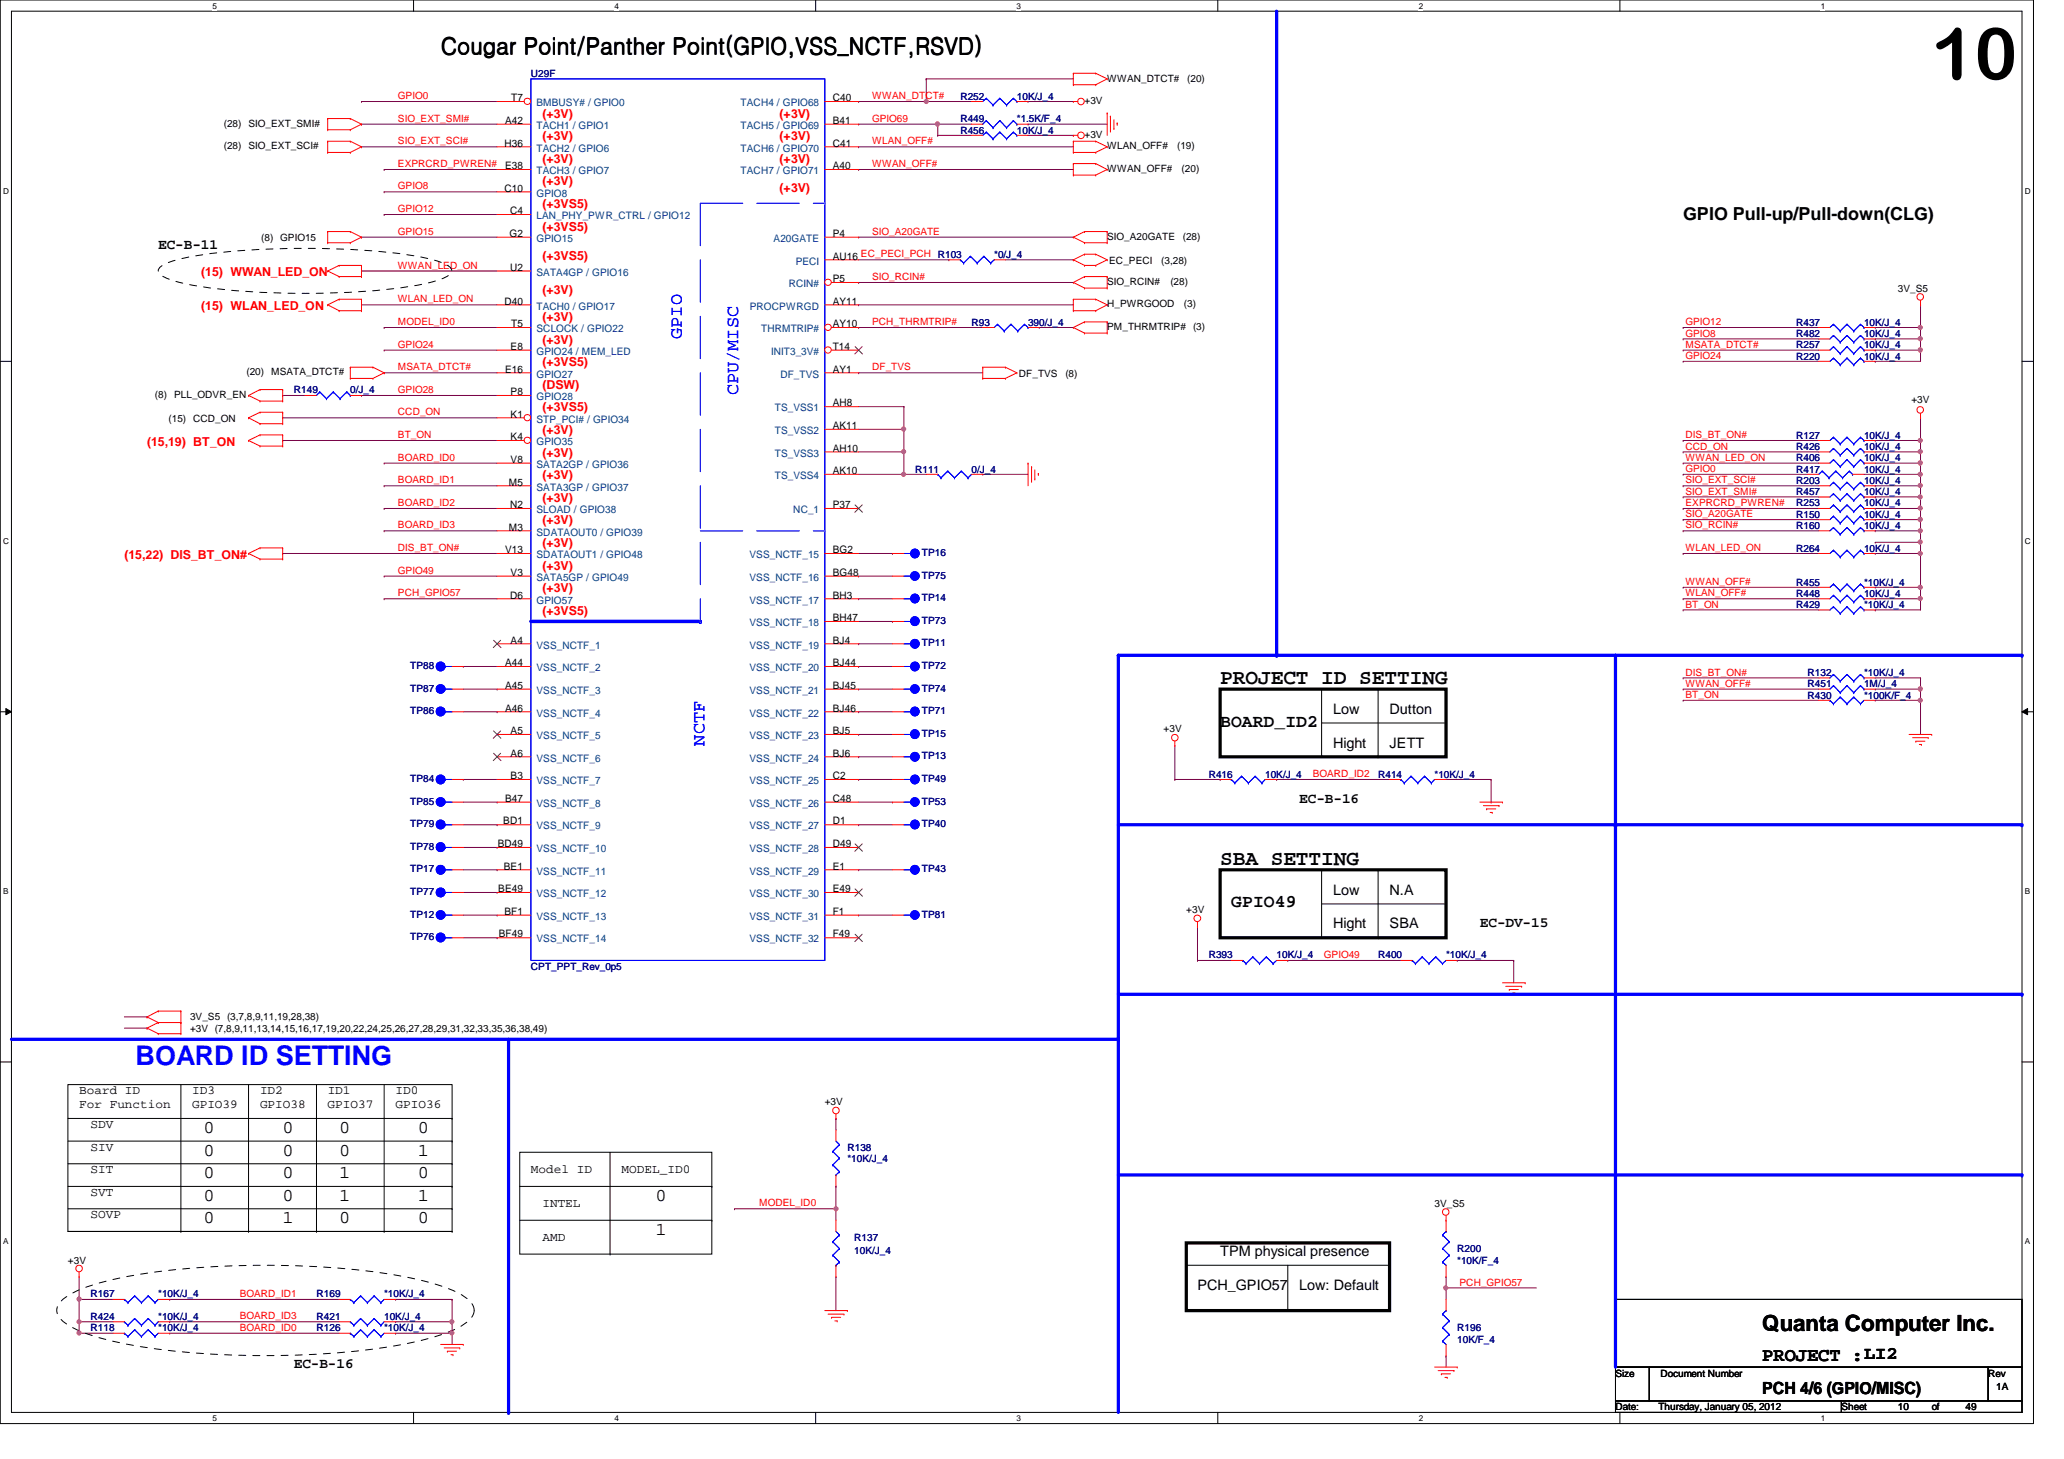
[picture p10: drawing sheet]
<svg xmlns="http://www.w3.org/2000/svg" width="297mm" height="210mm" viewBox="0 0 297 210" stroke-linecap="round" stroke-linejoin="round" font-family="sans-serif">
<defs><g id="words">
<text font-size="10.4" x="278" y="11.4">10</text>
<text font-size="3.9" fill="#00f" x="19.5" y="153.2">BOARD ID SETTING</text>
<text font-size="3.4" x="63.5" y="7.8">Cougar Point/Panther Point(GPIO,VSS_NCTF,RSVD)</text>
<text font-size="3.2" x="253.6" y="191.5">Quanta Computer Inc.</text>
<g font-size="3">
<text x="175.6" y="98.4">PROJECT ID SETTING</text>
<text x="175.6" y="124.5">SBA SETTING</text>
</g>
<text font-size="2.8" x="253.6" y="195.7">PROJECT :LI2</text>
<g font-size="2.6">
<text x="242.2" y="31.7">GPIO Pull-up/Pull-down(CLG)</text>
<text x="175.6" y="104.5">BOARD_ID2</text>
<text x="177.2" y="130.5">GPIO49</text>
<text x="29.3" y="163">0</text>
<text x="29.3" y="166.2">0</text>
<text x="40.7" y="163">0</text>
<text x="40.7" y="166.2">0</text>
<text x="48.8" y="166.2">0</text>
<text x="48.8" y="163">0</text>
<text x="60.2" y="163">0</text>
<text x="60.2" y="166.2">1</text>
<text x="29.3" y="172.8">0</text>
<text x="29.3" y="169.5">0</text>
<text x="40.7" y="169.5">0</text>
<text x="40.7" y="172.8">0</text>
<text x="48.8" y="169.5">1</text>
<text x="48.8" y="172.8">1</text>
<text x="60.2" y="172.8">1</text>
<text x="60.2" y="169.5">0</text>
<text x="94.3" y="172.8">0</text>
<text x="29.3" y="176">0</text>
<text x="40.7" y="176">1</text>
<text x="48.8" y="176">0</text>
<text x="60.2" y="176">0</text>
<text x="94.3" y="177.6">1</text>
</g>
<g font-size="2.6" fill="#00f">
<text x="98.1" y="48.8" transform="rotate(-90 98.1 48.8)">GPIO</text>
<text x="106.3" y="56.9" transform="rotate(-90 106.3 56.9)">CPU/MISC</text>
<text x="101.4" y="107.3" transform="rotate(-90 101.4 107.3)">NCTF</text>
</g>
<text font-size="2.4" x="253.6" y="200.5">PCH 4/6 (GPIO/MISC)</text>
<g font-size="2.1">
<text x="22.8" y="35.8">EC-B-11</text>
<text x="191.9" y="107.6">Hight</text>
<text x="191.9" y="102.7">Low</text>
<text x="200" y="107.6">JETT</text>
<text x="200" y="102.7">Dutton</text>
<text x="187" y="115.5">EC-B-16</text>
<text x="191.9" y="128.7">Low</text>
<text x="200" y="128.7">N.A</text>
<text x="191.9" y="133.6">Hight</text>
<text x="200" y="133.6">SBA</text>
<text x="213" y="133.3">EC-DV-15</text>
<text x="172.3" y="185.6">PCH_GPIO57</text>
<text x="175.6" y="180.7">TPM physical presence</text>
<text x="187" y="185.6">Low: Default</text>
<text x="42.3" y="196.8">EC-B-16</text>
</g>
<g font-size="1.8" fill="#f00">
<text x="78.1" y="16.9">(+3V)</text>
<text x="112.2" y="16.9">(+3V)</text>
<text x="78.1" y="20.2">(+3V)</text>
<text x="78.1" y="23.4">(+3V)</text>
<text x="112.2" y="20.2">(+3V)</text>
<text x="112.2" y="23.4">(+3V)</text>
<text x="78.1" y="29.9">(+3VS5)</text>
<text x="78.1" y="26.7">(+3V)</text>
<text x="112.2" y="27.6">(+3V)</text>
<text x="78.1" y="33.2">(+3VS5)</text>
<text x="29" y="39.7">(15) WWAN_LED_ON</text>
<text x="78.1" y="37.4">(+3VS5)</text>
<text x="29" y="44.5">(15) WLAN_LED_ON</text>
<text x="78.1" y="42.3">(+3V)</text>
<text x="78.1" y="46.2">(+3V)</text>
<text x="78.1" y="49.4">(+3V)</text>
<text x="78.1" y="52.7">(+3VS5)</text>
<text x="78.1" y="55.9">(DSW)</text>
<text x="78.1" y="59.2">(+3VS5)</text>
<text x="21.2" y="64.2">(15,19) BT_ON</text>
<text x="78.1" y="62.4">(+3V)</text>
<text x="78.1" y="65.7">(+3V)</text>
<text x="78.1" y="68.9">(+3V)</text>
<text x="78.1" y="72.2">(+3V)</text>
<text x="78.1" y="75.4">(+3V)</text>
<text x="17.9" y="80.5">(15,22) DIS_BT_ON#</text>
<text x="78.1" y="78.7">(+3V)</text>
<text x="78.1" y="82">(+3V)</text>
<text x="78.1" y="85.2">(+3V)</text>
<text x="78.1" y="88.4">(+3VS5)</text>
</g>
<g font-size="1.8">
<text x="11.4" y="159.3">For Function</text>
<text x="11.4" y="157.4">Board ID</text>
<text x="27.6" y="159.3">GPIO39</text>
<text x="27.6" y="157.4">ID3</text>
<text x="37.4" y="159.3">GPIO38</text>
<text x="37.4" y="157.4">ID2</text>
<text x="47.2" y="159.3">GPIO37</text>
<text x="47.2" y="157.4">ID1</text>
<text x="56.9" y="159.3">GPIO36</text>
<text x="56.9" y="157.4">ID0</text>
<text x="13" y="162.3">SDV</text>
<text x="13" y="165.6">SIV</text>
<text x="13" y="168.8">SIT</text>
<text x="13" y="172.1">SVT</text>
<text x="76.4" y="168.8">Model ID</text>
<text x="78.1" y="173.7">INTEL</text>
<text x="89.4" y="168.8">MODEL_ID0</text>
<text x="13" y="175.3">SOVP</text>
<text x="78.1" y="178.6">AMD</text>
</g>
<g font-size="1.5">
<text x="72.7" y="17.8">A42</text>
<text x="73.6" y="14.6">T7</text>
<text x="119.8" y="14.6">C40</text>
<text x="119.8" y="17.8">B41</text>
<text x="72.6" y="21.1">H36</text>
<text x="119.8" y="21.1">C41</text>
<text x="72.6" y="27.6">C10</text>
<text x="72.7" y="24.3">E38</text>
<text x="119.8" y="24.3">A40</text>
<text x="73.3" y="34.1">G2</text>
<text x="73.4" y="30.8">C4</text>
<text x="119.8" y="34.1">P4</text>
<text x="73.4" y="38.9">U2</text>
<text x="119.8" y="40.6">P5</text>
<text x="119.8" y="37.3">AU16 EC_PECI_PCH R103</text>
<text x="72.6" y="43.8">D40</text>
<text x="73.6" y="47.1">T5</text>
<text x="119.8" y="43.8">AY11</text>
<text x="119.8" y="47.1">AY10</text>
<text x="72.7" y="53.6">E16</text>
<text x="73.5" y="50.3">E8</text>
<text x="119.8" y="50.3">T14</text>
<text x="119.8" y="53.6">AY1</text>
<text x="73.5" y="56.9">P8</text>
<text x="119.8" y="58.5">AH8</text>
<text x="73.5" y="60.1">K1</text>
<text x="73.5" y="63.3">K4</text>
<text x="119.8" y="65">AH10</text>
<text x="119.8" y="61.7">AK11</text>
<text x="73.2" y="69.8">M5</text>
<text x="73.5" y="66.6">V8</text>
<text x="119.8" y="68.2">AK10</text>
<text x="73.2" y="76.3">M3</text>
<text x="73.4" y="73.1">N2</text>
<text x="119.8" y="73.1">P37</text>
<text x="72.7" y="79.6">V13</text>
<text x="73.5" y="82.8">V3</text>
<text x="119.8" y="79.6">BG2</text>
<text x="119.8" y="82.8">BG48</text>
<text x="73.4" y="86.1">D6</text>
<text x="119.8" y="86.1">BH3</text>
<text x="119.8" y="89.4">BH47</text>
<text x="72.7" y="95.8">A44</text>
<text x="73.5" y="92.6">A4</text>
<text x="119.8" y="92.6">BJ4</text>
<text x="119.8" y="95.8">BJ44</text>
<text x="72.7" y="99.1">A45</text>
<text x="119.8" y="99.1">BJ45</text>
<text x="72.7" y="102.4">A46</text>
<text x="73.5" y="105.6">A5</text>
<text x="119.8" y="102.4">BJ46</text>
<text x="119.8" y="105.6">BJ5</text>
<text x="73.5" y="108.8">A6</text>
<text x="73.5" y="112.1">B3</text>
<text x="119.8" y="108.8">BJ6</text>
<text x="119.8" y="112.1">C2</text>
<text x="72.4" y="118.6">BD1</text>
<text x="72.7" y="115.4">B47</text>
<text x="119.8" y="115.4">C48</text>
<text x="119.8" y="118.6">D1</text>
<text x="71.6" y="121.9">BD49</text>
<text x="72.5" y="125.1">BE1</text>
<text x="119.8" y="121.9">D49</text>
<text x="119.8" y="125.1">E1</text>
<text x="71.7" y="128.4">BE49</text>
<text x="72.6" y="131.6">BF1</text>
<text x="119.8" y="128.4">E49</text>
<text x="119.8" y="131.6">F1</text>
<text x="71.8" y="134.9">BF49</text>
<text x="119.8" y="134.9">F49</text>
</g>
<g font-size="1.5" fill="#004080">
<text x="77.2" y="15.3">BMBUSY# / GPIO0</text>
<text x="106.6" y="15.3">TACH4 / GPIO68</text>
<text x="77.2" y="21.8">TACH2 / GPIO6</text>
<text x="77.2" y="18.5">TACH1 / GPIO1</text>
<text x="106.6" y="21.8">TACH6 / GPIO70</text>
<text x="106.6" y="18.5">TACH5 / GPIO69</text>
<text x="77.2" y="25.1">TACH3 / GPIO7</text>
<text x="77.2" y="28.3">GPIO8</text>
<text x="106.6" y="25.1">TACH7 / GPIO71</text>
<text x="77.2" y="31.5">LAN_PHY_PWR_CTRL / GPIO12</text>
<text x="77.2" y="34.8">GPIO15</text>
<text x="111.3" y="34.8">A20GATE</text>
<text x="77.2" y="39.7">SATA4GP / GPIO16</text>
<text x="113.5" y="41.3">RCIN#</text>
<text x="114.5" y="38.1">PECI</text>
<text x="77.2" y="44.5">TACH0 / GPIO17</text>
<text x="77.2" y="47.8">SCLOCK / GPIO22</text>
<text x="107.9" y="44.5">PROCPWRGD</text>
<text x="109.6" y="47.8">THRMTRIP#</text>
<text x="77.2" y="51.1">GPIO24 / MEM_LED</text>
<text x="111" y="51.1">INIT3_3V#</text>
<text x="77.2" y="54.3">GPIO27</text>
<text x="77.2" y="57.6">GPIO28</text>
<text x="111.5" y="59.2">TS_VSS1</text>
<text x="112.3" y="54.3">DF_TVS</text>
<text x="77.2" y="60.8">STP_PCI# / GPIO34</text>
<text x="77.2" y="64.1">GPIO35</text>
<text x="111.5" y="65.7">TS_VSS3</text>
<text x="111.5" y="62.4">TS_VSS2</text>
<text x="77.2" y="70.6">SATA3GP / GPIO37</text>
<text x="77.2" y="67.3">SATA2GP / GPIO36</text>
<text x="111.5" y="68.9">TS_VSS4</text>
<text x="77.2" y="73.8">SLOAD / GPIO38</text>
<text x="77.2" y="77">SDATAOUT0 / GPIO39</text>
<text x="114.2" y="73.8">NC_1</text>
<text x="77.2" y="83.6">SATA5GP / GPIO49</text>
<text x="77.2" y="80.3">SDATAOUT1 / GPIO48</text>
<text x="107.9" y="80.3">VSS_NCTF_15</text>
<text x="107.9" y="83.6">VSS_NCTF_16</text>
<text x="77.2" y="86.8">GPIO57</text>
<text x="107.9" y="86.8">VSS_NCTF_17</text>
<text x="77.2" y="93.3">VSS_NCTF_1</text>
<text x="107.9" y="90.1">VSS_NCTF_18</text>
<text x="107.9" y="93.3">VSS_NCTF_19</text>
<text x="77.2" y="96.6">VSS_NCTF_2</text>
<text x="77.2" y="99.8">VSS_NCTF_3</text>
<text x="107.9" y="96.6">VSS_NCTF_20</text>
<text x="107.9" y="99.8">VSS_NCTF_21</text>
<text x="77.2" y="103.1">VSS_NCTF_4</text>
<text x="77.2" y="106.3">VSS_NCTF_5</text>
<text x="107.9" y="103.1">VSS_NCTF_22</text>
<text x="107.9" y="106.3">VSS_NCTF_23</text>
<text x="77.2" y="109.6">VSS_NCTF_6</text>
<text x="77.2" y="112.8">VSS_NCTF_7</text>
<text x="107.9" y="109.6">VSS_NCTF_24</text>
<text x="107.9" y="112.8">VSS_NCTF_25</text>
<text x="77.2" y="116.1">VSS_NCTF_8</text>
<text x="77.2" y="119.3">VSS_NCTF_9</text>
<text x="107.9" y="116.1">VSS_NCTF_26</text>
<text x="107.9" y="119.3">VSS_NCTF_27</text>
<text x="77.2" y="122.6">VSS_NCTF_10</text>
<text x="77.2" y="125.8">VSS_NCTF_11</text>
<text x="107.9" y="122.6">VSS_NCTF_28</text>
<text x="107.9" y="125.8">VSS_NCTF_29</text>
<text x="77.2" y="129.1">VSS_NCTF_12</text>
<text x="107.9" y="129.1">VSS_NCTF_30</text>
<text x="77.2" y="132.3">VSS_NCTF_13</text>
<text x="77.2" y="135.6">VSS_NCTF_14</text>
<text x="107.9" y="135.6">VSS_NCTF_32</text>
<text x="107.9" y="132.3">VSS_NCTF_31</text>
</g>
<g font-size="1.4" fill="#000080">
<text x="76.4" y="11.1">U29F</text>
<text x="138.2" y="17.6">R449</text>
<text x="138.2" y="14.4">R252</text>
<text x="146.3" y="17.6">*1.5K/F_4</text>
<text x="146.3" y="14.4">10K/J_4</text>
<text x="138.2" y="19.2">R456</text>
<text x="146.3" y="19.2">10K/J_4</text>
<text x="143.1" y="37.1">*0/J_4</text>
<text x="139.8" y="46.9">R93</text>
<text x="148" y="46.9">390/J_4</text>
<text x="258.5" y="46.9">R437</text>
<text x="268.3" y="46.9">10K/J_4</text>
<text x="258.5" y="48.5">R482</text>
<text x="258.5" y="51.7">R220</text>
<text x="258.5" y="50.1">R257</text>
<text x="268.3" y="48.5">10K/J_4</text>
<text x="268.3" y="51.7">10K/J_4</text>
<text x="268.3" y="50.1">10K/J_4</text>
<text x="42.3" y="56.6">R149</text>
<text x="50.4" y="56.6">0/J_4</text>
<text x="258.5" y="63.1">R127</text>
<text x="258.5" y="64.7">R426</text>
<text x="268.3" y="63.1">10K/J_4</text>
<text x="268.3" y="64.7">10K/J_4</text>
<text x="131.7" y="68">R111</text>
<text x="139.8" y="68">0/J_4</text>
<text x="258.5" y="71.2">R457</text>
<text x="258.5" y="69.6">R203</text>
<text x="258.5" y="68">R417</text>
<text x="258.5" y="66.4">R406</text>
<text x="268.3" y="71.2">10K/J_4</text>
<text x="268.3" y="69.6">10K/J_4</text>
<text x="268.3" y="68">10K/J_4</text>
<text x="268.3" y="66.4">10K/J_4</text>
<text x="258.5" y="76.1">R160</text>
<text x="258.5" y="72.9">R253</text>
<text x="258.5" y="74.5">R150</text>
<text x="268.3" y="76.1">10K/J_4</text>
<text x="268.3" y="72.9">10K/J_4</text>
<text x="268.3" y="74.5">10K/J_4</text>
<text x="132.7" y="80">TP16</text>
<text x="132.7" y="83.3">TP75</text>
<text x="258.5" y="79.4">R264</text>
<text x="268.3" y="79.4">10K/J_4</text>
<text x="132.7" y="86.5">TP14</text>
<text x="132.7" y="89.8">TP73</text>
<text x="258.5" y="85.9">R448</text>
<text x="258.5" y="84.2">R455</text>
<text x="258.5" y="87.5">R429</text>
<text x="268.3" y="85.9">10K/J_4</text>
<text x="268.3" y="84.2">*10K/J_4</text>
<text x="268.3" y="87.5">*10K/J_4</text>
<text x="132.7" y="93">TP11</text>
<text x="59.1" y="99.5">TP87</text>
<text x="59.1" y="96.3">TP88</text>
<text x="132.7" y="99.5">TP74</text>
<text x="132.7" y="96.3">TP72</text>
<text x="260.1" y="100.5">R430</text>
<text x="260.1" y="97.2">R132</text>
<text x="260.1" y="98.9">R451</text>
<text x="268.3" y="100.5">*100K/F_4</text>
<text x="268.3" y="97.2">*10K/J_4</text>
<text x="268.3" y="98.9">1M/J_4</text>
<text x="59.1" y="102.8">TP86</text>
<text x="132.7" y="102.8">TP71</text>
<text x="132.7" y="106">TP15</text>
<text x="59.1" y="112.5">TP84</text>
<text x="132.7" y="112.5">TP49</text>
<text x="132.7" y="109.3">TP13</text>
<text x="173.9" y="111.9">R416</text>
<text x="182.1" y="111.9">10K/J_4</text>
<text x="198.3" y="111.9">R414</text>
<text x="206.5" y="111.9">*10K/J_4</text>
<text x="59.1" y="115.8">TP85</text>
<text x="59.1" y="119">TP79</text>
<text x="132.7" y="119">TP40</text>
<text x="132.7" y="115.8">TP53</text>
<text x="59.1" y="122.3">TP78</text>
<text x="59.1" y="125.5">TP17</text>
<text x="132.7" y="125.5">TP43</text>
<text x="59.1" y="128.8">TP77</text>
<text x="59.1" y="132">TP12</text>
<text x="59.1" y="135.3">TP76</text>
<text x="132.7" y="132">TP81</text>
<text x="173.9" y="137.9">R393</text>
<text x="183.7" y="137.9">10K/J_4</text>
<text x="198.3" y="137.9">R400</text>
<text x="208.1" y="137.9">*10K/J_4</text>
<text x="76.4" y="139.5">CPT_PPT_Rev_0p5</text>
<text x="122" y="167.1">*10K/J_4</text>
<text x="122" y="165.5">R138</text>
<text x="122.9" y="178.5">R137</text>
<text x="122.9" y="180.5">10K/J_4</text>
<text x="209.7" y="181.8">*10K/F_4</text>
<text x="209.7" y="180.2">R200</text>
<text x="13" y="186.6">R167</text>
<text x="13" y="189.9">R424</text>
<text x="13" y="191.5">R118</text>
<text x="22.8" y="186.6">*10K/J_4</text>
<text x="22.8" y="189.9">*10K/J_4</text>
<text x="22.8" y="191.5">*10K/J_4</text>
<text x="45.5" y="189.9">R421</text>
<text x="45.5" y="191.5">R126</text>
<text x="45.5" y="186.6">R169</text>
<text x="55.3" y="189.9">10K/J_4</text>
<text x="55.3" y="191.5">*10K/J_4</text>
<text x="55.3" y="186.6">*10K/J_4</text>
<text x="209.7" y="191.5">R196</text>
<text x="209.7" y="193.2">10K/F_4</text>
</g>
<g font-size="1.4">
<text x="159.3" y="11.7">WWAN_DTCT#</text>
<text x="170.9" y="11.7">(20)</text>
<text x="156.1" y="15">+3V</text>
<text x="32.2" y="18.2">(28) SIO_EXT_SMI#</text>
<text x="32.2" y="21.5">(28) SIO_EXT_SCI#</text>
<text x="156.1" y="19.9">+3V</text>
<text x="159.3" y="21.5">WLAN_OFF#</text>
<text x="169.4" y="21.5">(19)</text>
<text x="159.3" y="24.8">WWAN_OFF#</text>
<text x="170" y="24.8">(20)</text>
<text x="37.6" y="34.7">(8) GPIO15</text>
<text x="159.3" y="34.5">SIO_A20GATE</text>
<text x="170.2" y="34.5">(28)</text>
<text x="159.3" y="41">SIO_RCIN#</text>
<text x="159.6" y="37.9">EC_PECI</text>
<text x="167.1" y="37.9">(3,28)</text>
<text x="168.4" y="41">(28)</text>
<text x="273.1" y="42">3V_S5</text>
<text x="159.3" y="44.2">H_PWRGOOD</text>
<text x="159.3" y="47.5">PM_THRMTRIP#</text>
<text x="170.4" y="44.2">(3)</text>
<text x="171.7" y="47.5">(3)</text>
<text x="22.3" y="57.3">(8) PLL_ODVR_EN</text>
<text x="35.5" y="54">(20) MSATA_DTCT#</text>
<text x="146.6" y="54.2">DF_TVS</text>
<text x="153.3" y="54.2">(8)</text>
<text x="275.1" y="57.9">+3V</text>
<text x="24.3" y="60.7">(15) CCD_ON</text>
<text x="167.5" y="105.4">+3V</text>
<text x="170.7" y="131.4">+3V</text>
<text x="27.3" y="148.5">+3V (7,8,9,11,13,14,15,16,17,19,20,22,24,25,26,27,28,29,31,32,33,35,36,38,49)</text>
<text x="27.3" y="146.8">3V_S5 (3,7,8,9,11,19,28,38)</text>
<text x="118.7" y="159">+3V</text>
<text x="206.5" y="173.7">3V_S5</text>
<text x="9.8" y="181.8">+3V</text>
<text x="232.5" y="202.9">Date:</text>
<text x="232.5" y="198">Size</text>
<text x="238.7" y="202.9">Thursday, January 05, 2012</text>
<text x="239" y="198">Document Number</text>
<text x="265" y="202.9">Sheet</text>
<text x="273.1" y="202.9">10</text>
<text x="278" y="202.9">of</text>
<text x="282.9" y="202.9">49</text>
<text x="286.1" y="198">Rev</text>
<text x="287.3" y="200">1A</text>
</g>
<g font-size="1.4" fill="#f00">
<text x="57.3" y="17.5">SIO_EXT_SMI#</text>
<text x="57.3" y="14.3">GPIO0</text>
<text x="125.5" y="17.5">GPIO69</text>
<text x="125.5" y="14.3">WWAN_DTCT#</text>
<text x="57.3" y="20.8">SIO_EXT_SCI#</text>
<text x="125.5" y="20.8">WLAN_OFF#</text>
<text x="57.3" y="24">EXPRCRD_PWREN#</text>
<text x="57.3" y="27.3">GPIO8</text>
<text x="125.5" y="24">WWAN_OFF#</text>
<text x="57.3" y="30.5">GPIO12</text>
<text x="57.3" y="33.8">GPIO15</text>
<text x="125.5" y="33.8">SIO_A20GATE</text>
<text x="57.3" y="38.7">WWAN_LED_ON</text>
<text x="125.5" y="40.3">SIO_RCIN#</text>
<text x="57.3" y="43.5">WLAN_LED_ON</text>
<text x="57.3" y="46.8">MODEL_ID0</text>
<text x="125.5" y="46.8">PCH_THRMTRIP#</text>
<text x="242.6" y="46.8">GPIO12</text>
<text x="57.3" y="50">GPIO24</text>
<text x="57.3" y="53.3">MSATA_DTCT#</text>
<text x="125.5" y="53.3">DF_TVS</text>
<text x="242.6" y="48.4">GPIO8</text>
<text x="242.6" y="50">MSATA_DTCT#</text>
<text x="242.6" y="51.6">GPIO24</text>
<text x="57.3" y="56.6">GPIO28</text>
<text x="57.3" y="59.8">CCD_ON</text>
<text x="57.3" y="63">BT_ON</text>
<text x="242.6" y="64.7">CCD_ON</text>
<text x="242.6" y="63">DIS_BT_ON#</text>
<text x="57.3" y="69.6">BOARD_ID1</text>
<text x="57.3" y="66.3">BOARD_ID0</text>
<text x="242.6" y="71.2">SIO_EXT_SMI#</text>
<text x="242.6" y="69.6">SIO_EXT_SCI#</text>
<text x="242.6" y="67.9">GPIO0</text>
<text x="242.6" y="66.3">WWAN_LED_ON</text>
<text x="57.3" y="72.8">BOARD_ID2</text>
<text x="57.3" y="76">BOARD_ID3</text>
<text x="242.6" y="76">SIO_RCIN#</text>
<text x="242.6" y="72.8">EXPRCRD_PWREN#</text>
<text x="242.6" y="74.4">SIO_A20GATE</text>
<text x="57.3" y="79.3">DIS_BT_ON#</text>
<text x="57.3" y="82.5">GPIO49</text>
<text x="242.6" y="79.3">WLAN_LED_ON</text>
<text x="57.3" y="85.8">PCH_GPIO57</text>
<text x="242.6" y="84.2">WWAN_OFF#</text>
<text x="242.6" y="85.8">WLAN_OFF#</text>
<text x="242.6" y="87.4">BT_ON</text>
<text x="242.6" y="100.4">BT_ON</text>
<text x="242.6" y="98.8">WWAN_OFF#</text>
<text x="242.6" y="97.2">DIS_BT_ON#</text>
<text x="188.9" y="111.8">BOARD_ID2</text>
<text x="190.5" y="137.8">GPIO49</text>
<text x="109.3" y="173.6">MODEL_ID0</text>
<text x="210.1" y="185">PCH_GPIO57</text>
<text x="34.5" y="189.8">BOARD_ID3</text>
<text x="34.5" y="186.6">BOARD_ID1</text>
<text x="34.5" y="191.5">BOARD_ID0</text>
</g>
<g font-size="1.2">
<text x="30.6" y="1.2">5</text>
<text x="88.4" y="1.2">4</text>
<text x="146.3" y="1.2">3</text>
<text x="204.2" y="1.2">2</text>
<text x="262" y="1.2">1</text>
<text x=".5" y="27.9">D</text>
<text x="291.4" y="27.9">D</text>
<text x=".5" y="78.2">C</text>
<text x="291.4" y="78.2">C</text>
<text x=".5" y="128.7">B</text>
<text x="291.4" y="128.7">B</text>
<text x=".5" y="179">A</text>
<text x="291.4" y="179">A</text>
<text x="30.6" y="204.4">5</text>
<text x="88.4" y="204.4">4</text>
<text x="146.3" y="204.4">3</text>
<text x="204.2" y="204.4">2</text>
<text x="262" y="204.4">1</text>
</g>
</g></defs>
<path d="M0 0h292.6v204.8h-292.6zM1.6 1.6h289.4v201.6h-289.4z" fill="none" stroke="#000" stroke-width=".14"/>
<g fill="#fff">
<path d="M30.6 .2h.6v1.3h-.6z"/>
<path d="M30.6 203.4h.6v1.3h-.6z"/>
</g>
<path d="M59.5 0v1.6M59.5 203.2v1.6" fill="none" stroke="#000" stroke-width=".14"/>
<g fill="#fff">
<path d="M88.4 .2h.6v1.3h-.6z"/>
<path d="M88.4 203.4h.6v1.3h-.6z"/>
</g>
<path d="M117.4 0v1.6M117.4 203.2v1.6" fill="none" stroke="#000" stroke-width=".14"/>
<g fill="#fff">
<path d="M146.3 .2h.6v1.3h-.6z"/>
<path d="M146.3 203.4h.6v1.3h-.6z"/>
</g>
<path d="M175.3 0v1.6M175.3 203.2v1.6" fill="none" stroke="#000" stroke-width=".14"/>
<g fill="#fff">
<path d="M204.2 .2h.6v1.3h-.6z"/>
<path d="M204.2 203.4h.6v1.3h-.6z"/>
</g>
<path d="M233.1 0v1.6M233.1 203.2v1.6" fill="none" stroke="#000" stroke-width=".14"/>
<g fill="#fff">
<path d="M262 .2h.6v1.3h-.6z"/>
<path d="M262 203.4h.6v1.3h-.6z"/>
<path d="M.5 26.8h.8v1.3h-.8z"/>
<path d="M291.4 26.8h.8v1.3h-.8z"/>
<path d="M.5 77.2h.8v1.3h-.8z"/>
<path d="M291.4 77.2h.8v1.3h-.8z"/>
</g>
<path d="M0 52h1.6M291 52h1.6" fill="none" stroke="#000" stroke-width=".14"/>
<g fill="#fff">
<path d="M.5 127.6h.7v1.3h-.7z"/>
<path d="M291.4 127.6h.7v1.3h-.7z"/>
</g>
<path d="M0 102.4h1.6M.8 101.9l.8 .5-.8 .4zM291 102.4h1.6M291 102.4l.8-.5v.9z" fill="none" stroke="#000" stroke-width=".14"/>
<path d="M.8 101.9l.8 .5-.8 .4zM291 102.4l.8-.5v.9z" fill="#000"/>
<g fill="#fff">
<path d="M.5 178h.7v1.3h-.7z"/>
<path d="M291.4 178h.7v1.3h-.7z"/>
</g>
<path d="M0 152.8h1.6M291 152.8h1.6" fill="none" stroke="#000" stroke-width=".14"/>
<g fill="none" stroke="#800040" stroke-width=".14">
<path d="M52 17.9h.1M52 17.9h19.5M135 17.9h4.8M135 17.9h.1M52 21.1h.1M52 21.1h19.5M55.3 24.4h.1M55.3 24.4h16.2M123.6 34.1h.1M123.6 34.1h30.9M52 43.9h.1M52 56.9h.1"/>
<path d="M52 43.9h19.5M52 56.9h19.5M55.3 47.1h.1M55.3 47.1h16.2M123.6 47.1h17.8M123.6 40.6h.1M123.6 43.9h.1M123.6 47.1h.1M123.6 43.9h30.9M123.6 40.6h30.9M40.7 60.1h.1M40.7 79.6h.1"/>
<path d="M40.7 60.1h30.8M40.7 79.6h30.8M55.3 69.9h.1M55.3 73.2h.1M55.3 76.4h.1M55.3 69.9h16.2M55.3 73.2h16.2M55.3 76.4h16.2M55.3 82.9h.1M55.3 86.1h.1M55.3 82.9h16.2M55.3 86.1h16.2"/>
</g>
<circle cx="134.9" cy="17.8" r=".31" fill="#f0f"/>
<circle cx="134.9" cy="17.8" r=".31" fill="none" stroke="#f0f" stroke-width=".14"/>
<g fill="none" stroke="#800040" stroke-width=".14">
<path d="M148 17.9h11.3M148 17.9h.1M55.3 27.6h.1M55.3 27.6h16.2M123.6 21.1h.1M123.6 24.4h.1M123.6 21.1h30.9M123.6 24.4h30.9M40.7 56.9h.1M40.7 56.9h3.2M149.6 47.1h.1M149.6 47.1h4.9"/>
<path d="M40.7 63.4h.1M40.7 63.4h30.8M55.3 66.6h.1M55.3 66.6h16.2M269.9 79.6h.1M269.9 79.6h6.5M276.4 76.4h.1M276.4 76.4v1.6"/>
</g>
<circle cx="276.3" cy="79.6" r=".3" fill="#f0f"/>
<circle cx="276.3" cy="79.6" r=".3" fill="none" stroke="#f0f" stroke-width=".14"/>
<path d="M276.4 78h.1M276.4 78v1.6" fill="none" stroke="#800040" stroke-width=".14"/>
<circle cx="276.3" cy="78" r=".3" fill="#f0f"/>
<circle cx="276.3" cy="78" r=".3" fill="none" stroke="#f0f" stroke-width=".14"/>
<path d="M276.4 68.2h.1M276.4 68.2v1.7" fill="none" stroke="#800040" stroke-width=".14"/>
<circle cx="276.3" cy="68.2" r=".3" fill="#f0f"/>
<circle cx="276.3" cy="68.2" r=".3" fill="none" stroke="#f0f" stroke-width=".14"/>
<g fill="none" stroke="#800040" stroke-width=".14">
<path d="M242.2 47.1h.1M242.2 47.1h19.5M269.9 47.1h.1M276.4 43.9h.1M276.4 43.9v3.2h-6.5M242.2 76.4h.1M242.2 76.4h19.5M269.9 71.5h.1M269.9 78h.1M269.9 73.2h.1M269.9 78h6.5M269.9 73.2h6.5"/>
<path d="M276.4 69.9h.1M276.4 74.8h.1M276.4 69.9v1.6h-6.5M276.4 74.8v1.6"/>
</g>
<circle cx="276.3" cy="74.7" r=".31" fill="#f0f"/>
<circle cx="276.3" cy="74.7" r=".31" fill="none" stroke="#f0f" stroke-width=".14"/>
<path d="M269.9 76.4h.1M269.9 76.4h6.5" fill="none" stroke="#800040" stroke-width=".14"/>
<circle cx="276.3" cy="76.4" r=".3" fill="#f0f"/>
<circle cx="276.3" cy="76.4" r=".3" fill="none" stroke="#f0f" stroke-width=".14"/>
<g fill="none" stroke="#800040" stroke-width=".14">
<path d="M242.2 71.5h.1M242.2 73.2h.1M242.2 74.8h.1M242.2 69.9h.1M242.2 79.6h.1M242.2 74.8h19.5M242.2 71.5h19.5M242.2 73.2h19.5M242.2 69.9h19.5M242.2 79.6h19.5M269.9 74.8h.1M269.9 69.9h.1"/>
<path d="M269.9 74.8h6.5M269.9 69.9h6.5"/>
</g>
<circle cx="276.3" cy="69.8" r=".3" fill="#f0f"/>
<circle cx="276.3" cy="69.8" r=".3" fill="none" stroke="#f0f" stroke-width=".14"/>
<path d="M276.4 71.5h.1M276.4 71.5v1.7" fill="none" stroke="#800040" stroke-width=".14"/>
<circle cx="276.3" cy="71.5" r=".3" fill="#f0f"/>
<circle cx="276.3" cy="71.5" r=".3" fill="none" stroke="#f0f" stroke-width=".14"/>
<path d="M276.4 73.2h.1M276.4 73.2v1.6" fill="none" stroke="#800040" stroke-width=".14"/>
<circle cx="276.3" cy="73.1" r=".3" fill="#f0f"/>
<circle cx="276.3" cy="73.1" r=".3" fill="none" stroke="#f0f" stroke-width=".14"/>
<g fill="none" stroke="#800040" stroke-width=".14">
<path d="M52 14.6h.1M52 14.6h19.5M55.3 50.4h.1M55.3 50.4h16.2M123.6 58.5h6.5M130.1 58.5h.1M130.1 58.5v3.3M123.6 61.8h6.5M123.6 65h6.5M123.6 68.2h6.5M130.1 61.8h.1M130.1 65h.1"/>
<path d="M130.1 68.2h.1"/>
</g>
<circle cx="130" cy="61.7" r=".3" fill="#f0f"/>
<circle cx="130" cy="61.7" r=".3" fill="none" stroke="#f0f" stroke-width=".14"/>
<path d="M130.1 68.2h.1M130.1 65v3.2" fill="none" stroke="#800040" stroke-width=".14"/>
<circle cx="130" cy="68.2" r=".3" fill="#f0f"/>
<circle cx="130" cy="68.2" r=".3" fill="none" stroke="#f0f" stroke-width=".14"/>
<path d="M130.1 65h.1M130.1 61.8v3.2" fill="none" stroke="#800040" stroke-width=".14"/>
<circle cx="130" cy="65" r=".3" fill="#f0f"/>
<circle cx="130" cy="65" r=".3" fill="none" stroke="#f0f" stroke-width=".14"/>
<path d="M133.3 14.6h6.5M133.3 14.6h.1M130.1 68.2h3.2M130.1 68.2h.1M141.4 68.2h.1M141.4 68.2h6.6" fill="none" stroke="#800040" stroke-width=".14"/>
<circle cx="133.3" cy="14.6" r=".3" fill="#f0f"/>
<circle cx="133.3" cy="14.6" r=".3" fill="none" stroke="#f0f" stroke-width=".14"/>
<g fill="none" stroke="#800040" stroke-width=".14">
<path d="M123.6 17.9h11.4M123.6 17.9h.1M135 19.5h4.8M135 19.5h.1M135 17.9h.1M135 17.9v1.6M148 14.6h.1M148 19.5h6.5M148 14.6h6.5M154.5 19.5h.1M276.4 79.6h.1M276.4 79.6v4.9"/>
<path d="M17.9 146.3h3.3M17.9 147.9h3.3M21.2 146.3h.1M21.2 147.9h.1"/>
</g>
<circle cx="276.3" cy="84.5" r=".3" fill="#f0f"/>
<circle cx="276.3" cy="84.5" r=".3" fill="none" stroke="#f0f" stroke-width=".14"/>
<path d="M24.4 190.2h.1M24.4 190.2h24.4M56.9 190.2h.1M56.9 190.2h8.2" fill="none" stroke="#800040" stroke-width=".14"/>
<circle cx="65" cy="190.2" r=".3" fill="#f0f"/>
<circle cx="65" cy="190.2" r=".3" fill="none" stroke="#f0f" stroke-width=".14"/>
<path d="M11.4 190.2h.1M11.4 186.9h.1M11.4 190.2h4.9M11.4 186.9h4.9M24.4 186.9h.1M24.4 186.9h24.4M65.1 186.9h.1M65.1 186.9v3.3" fill="none" stroke="#800040" stroke-width=".14"/>
<circle cx="11.4" cy="186.9" r=".3" fill="#f0f"/>
<circle cx="11.4" cy="186.9" r=".3" fill="none" stroke="#f0f" stroke-width=".14"/>
<path d="M120.3 170.7h.1M120.3 160.9h.1M120.3 173.9h.1M120.3 160.9v1.7M120.3 170.7v4.9M56.9 186.9h.1M56.9 186.9h8.2M120.3 183.7h.1M120.3 183.7v4.9" fill="none" stroke="#800040" stroke-width=".14"/>
<circle cx="120.3" cy="173.9" r=".3" fill="#f0f"/>
<circle cx="120.3" cy="173.9" r=".3" fill="none" stroke="#f0f" stroke-width=".14"/>
<path d="M52 34.1h.1M52 34.1h19.5M55.3 30.9h.1M55.3 30.9h16.2M242.2 84.5h.1M242.2 84.5h19.5M269.9 84.5h.1M269.9 84.5h6.5M105.7 173.9h.1M105.7 173.9h14.6M208.1 185.3h13M208.1 185.3h.1" fill="none" stroke="#800040" stroke-width=".14"/>
<circle cx="208.1" cy="185.3" r=".3" fill="#f0f"/>
<circle cx="208.1" cy="185.3" r=".3" fill="none" stroke="#f0f" stroke-width=".14"/>
<g fill="none" stroke="#800040" stroke-width=".14">
<path d="M123.6 37.4h13M136.6 37.4h.1M144.7 37.4h9.8M154.5 37.4h.1M242.2 86.1h.1M242.2 86.1h19.5M269.9 86.1h.1M269.9 86.1h6.5M208.1 183.7h.1M208.1 195.1h.1M208.1 185.3h.1M208.1 183.7v3.2"/>
<path d="M208.1 195.1v1.6"/>
</g>
<circle cx="276.3" cy="86.1" r=".3" fill="#f0f"/>
<circle cx="276.3" cy="86.1" r=".3" fill="none" stroke="#f0f" stroke-width=".14"/>
<g fill="none" stroke="#800040" stroke-width=".14">
<path d="M242.2 68.2h.1M242.2 68.2h17.9M268.3 68.2h8.1M276.4 68.2h.1M276.4 66.6h.1M276.4 66.6v1.6M276.4 84.5h.1M276.4 84.5v1.6M242.2 100.8h.1M242.2 100.8h19.5M269.9 100.8h.1M269.9 100.8h6.5"/>
<path d="M276.4 100.8h.1M276.4 100.8v4.9"/>
</g>
<circle cx="276.3" cy="66.6" r=".31" fill="#f0f"/>
<circle cx="276.3" cy="66.6" r=".31" fill="none" stroke="#f0f" stroke-width=".14"/>
<path d="M242.2 48.8h.1M242.2 48.8h19.5M269.9 48.8h.1M269.9 48.8h6.5" fill="none" stroke="#800040" stroke-width=".14"/>
<circle cx="276.3" cy="48.7" r=".3" fill="#f0f"/>
<circle cx="276.3" cy="48.7" r=".3" fill="none" stroke="#f0f" stroke-width=".14"/>
<path d="M242.2 50.4h.1M242.2 50.4h19.5M269.9 50.4h.1M276.4 48.8h.1M276.4 47.1h.1M276.4 47.1v3.3h-6.5" fill="none" stroke="#800040" stroke-width=".14"/>
<circle cx="276.3" cy="47.1" r=".3" fill="#f0f"/>
<circle cx="276.3" cy="47.1" r=".3" fill="none" stroke="#f0f" stroke-width=".14"/>
<path d="M55.3 53.6h.1M55.3 53.6h16.2M123.6 53.6h17.8M123.6 53.6h.1M242.2 52h.1M242.2 52h19.5M269.9 52h.1M276.4 50.4h.1M276.4 50.4v1.6h-6.5" fill="none" stroke="#800040" stroke-width=".14"/>
<circle cx="276.3" cy="50.4" r=".31" fill="#f0f"/>
<circle cx="276.3" cy="50.4" r=".31" fill="none" stroke="#f0f" stroke-width=".14"/>
<path d="M242.2 65h.1M242.2 66.6h.1M242.2 65h19.5M242.2 66.6h19.5M269.9 65h6.5M269.9 66.6h6.5M276.4 65h.1M276.4 66.6h.1M276.4 63.4h.1M276.4 63.4v1.6" fill="none" stroke="#800040" stroke-width=".14"/>
<circle cx="276.3" cy="63.4" r=".3" fill="#f0f"/>
<circle cx="276.3" cy="63.4" r=".3" fill="none" stroke="#f0f" stroke-width=".14"/>
<path d="M276.4 65h.1M276.4 65v1.6" fill="none" stroke="#800040" stroke-width=".14"/>
<circle cx="276.3" cy="65" r=".3" fill="#f0f"/>
<circle cx="276.3" cy="65" r=".3" fill="none" stroke="#f0f" stroke-width=".14"/>
<g fill="none" stroke="#800040" stroke-width=".14">
<path d="M123.6 79.6h4.8M128.4 79.6h.1M242.2 63.4h.1M242.2 63.4h19.5M269.9 63.4h.1M276.4 60.1h.1M276.4 60.1v3.3h-6.5M123.6 89.4h4.8M128.4 89.4h.1M269.9 99.1h.1M269.9 99.1h6.5M66.7 112.1h.1"/>
<path d="M66.7 112.1h4.8M123.6 115.4h4.8M128.4 115.4h.1"/>
</g>
<circle cx="276.3" cy="99.1" r=".31" fill="#f0f"/>
<circle cx="276.3" cy="99.1" r=".31" fill="none" stroke="#f0f" stroke-width=".14"/>
<path d="M276.4 99.1v1.7M276.4 100.8h.1" fill="none" stroke="#800040" stroke-width=".14"/>
<circle cx="276.3" cy="100.7" r=".3" fill="#f0f"/>
<circle cx="276.3" cy="100.7" r=".3" fill="none" stroke="#f0f" stroke-width=".14"/>
<g fill="none" stroke="#800040" stroke-width=".14">
<path d="M66.7 95.9h.1M66.7 99.1h4.8M66.7 95.9h4.8M71.5 99.1h.1M123.6 99.1h4.8M123.6 86.1h4.8M123.6 92.6h4.8M123.6 95.9h4.8M123.6 82.9h4.8M123.6 86.1h.1M123.6 92.6h.1M123.6 82.9h.1"/>
<path d="M123.6 95.9h.1M123.6 99.1h.1M242.2 99.1h.1M242.2 87.8h.1M242.2 97.5h.1M242.2 99.1h19.5M242.2 87.8h19.5M242.2 97.5h19.5M269.9 87.8h.1M269.9 97.5h6.5M276.4 86.1h.1M276.4 97.5h.1"/>
<path d="M276.4 99.1h.1M276.4 86.1v1.7h-6.5M276.4 97.5v1.6M66.7 102.4h4.8M66.7 115.4h4.8M66.7 118.7h4.8M71.5 102.4h.1M71.5 115.4h.1M71.5 118.7h.1M123.6 105.7h4.8M123.6 108.9h4.8M123.6 112.1h4.8"/>
<path d="M123.6 102.4h4.8M123.6 118.7h4.8M123.6 105.7h.1M123.6 108.9h.1M123.6 112.1h.1M123.6 102.4h.1M123.6 118.7h.1M66.7 125.1h4.8M66.7 131.7h4.8M66.7 121.9h4.8M66.7 128.4h4.8M66.7 134.9h4.8"/>
<path d="M71.5 125.1h.1M71.5 131.7h.1M71.5 121.9h.1M71.5 128.4h.1M71.5 134.9h.1M123.6 125.1h4.8M123.6 131.7h4.8M123.6 125.1h.1M123.6 131.7h.1M172.3 138.2h.1M172.3 133.3h.1M172.3 133.3v4.9"/>
<path d="M172.3 138.2h4.9M185.3 138.2h16.3M185.3 138.2h.1M209.7 138.2h8.1M209.7 138.2h.1M217.8 138.2h.1M217.8 138.2v3.2M11.4 186.9h.1M11.4 191.8h.1M11.4 183.7v3.2M11.4 191.8h4.9M24.4 191.8h.1"/>
<path d="M24.4 191.8h24.4"/>
</g>
<circle cx="11.4" cy="191.8" r=".3" fill="#f0f"/>
<circle cx="11.4" cy="191.8" r=".3" fill="none" stroke="#f0f" stroke-width=".14"/>
<path d="M11.4 190.2h.1M11.4 190.2v1.6" fill="none" stroke="#800040" stroke-width=".14"/>
<circle cx="11.4" cy="190.2" r=".3" fill="#f0f"/>
<circle cx="11.4" cy="190.2" r=".3" fill="none" stroke="#f0f" stroke-width=".14"/>
<path d="M65.1 191.8h.1M65.1 191.8v1.6" fill="none" stroke="#800040" stroke-width=".14"/>
<circle cx="65" cy="191.8" r=".3" fill="#f0f"/>
<circle cx="65" cy="191.8" r=".3" fill="none" stroke="#f0f" stroke-width=".14"/>
<g fill="none" stroke="#800040" stroke-width=".14">
<path d="M123.6 14.6h.1M133.3 11.3h.1M133.3 11.3v3.3h-9.7M133.3 11.3h21.2M52 39h.1M52 39h19.5M169.1 112.1h.1M169.1 112.1h6.5M169.1 107.3v4.8M175.6 112.1h.1M183.7 112.1h16.3M183.7 112.1h.1"/>
<path d="M208.1 112.1h6.5M214.6 112.1h.1M214.6 115.4h.1M214.6 112.1v3.3M11.4 186.9h.1M11.4 186.9v3.3M56.9 191.8h.1M65.1 190.2h.1M65.1 190.2v1.6h-8.2"/>
</g>
<g fill="none" stroke="#f00" stroke-width=".14">
<path d="M47.2 18.7h.1M47.2 17.1h.1M47.2 17.1h3.2M47.2 17.1v1.6M47.2 18.7h3.2M50.4 17.1h.1M50.4 18.7h.1M50.4 17.1l1.6 .8M52 17.9h.1M52 17.9l-1.6 .8M154.5 19.5h.6M154.5 14.6h.6"/>
<path d="M154.5 12.2h3.2M154.5 12.2h.1M154.5 10.5h.1M154.5 19.5h.1M154.5 14.6h.1M154.5 10.5v1.7M154.5 10.5h3.2M157.7 10.5h.1M157.7 12.2h.1M157.7 10.5l1.6 .8M159.3 11.3h.1M159.3 16.3h.1"/>
<path d="M159.3 16.3v3.2M159.3 11.3l-1.6 .9M159.8 16.7h.1M159.8 16.7v2.3M160.3 18.5h.1M160.3 17.2v1.3M160.8 17.7h.1M160.8 17.7v.3M47.2 21.9h.1M47.2 20.3h.1M47.2 33.3h.1M47.2 34.9h.1"/>
<path d="M47.2 39h.1M47.2 20.3v1.6M47.2 33.3v1.6M47.2 34.9h3.2M47.2 20.3h3.2M47.2 39l1.6 .8M47.2 33.3h3.2M47.2 21.9h3.2M48.8 38.2h3.2M48.8 38.2h.1M48.8 39.8h.1M48.8 39.8h3.2"/>
<path d="M48.8 38.2l-1.6 .8M50.4 33.3l1.6 .8M50.4 20.3h.1M50.4 21.9h.1M50.4 33.3h.1M50.4 34.9h.1M50.4 20.3l1.6 .8M52 21.1h.1M52 34.1h.1M52 39.8h.1M52 38.2h.1M52 21.1l-1.6 .8"/>
<path d="M52 38.2v1.6M52 34.1l-1.6 .8M154.5 21.9h3.2M154.5 25.2h3.2M154.5 34.1l1.6 .8M154.5 37.4l1.6 .8M154.5 34.1h.1M154.5 37.4h.1M154.5 21.9h.1M154.5 20.3h.1M154.5 25.2h.1M154.5 23.5h.1"/>
<path d="M154.5 20.3v1.6M154.5 23.5v1.7M154.5 20.3h3.2M154.5 23.5h3.2M156.1 34.9h3.2M156.1 38.2h1.6M156.1 33.3h.1M156.1 34.9h.1M156.1 39.8h.1M156.1 36.6h.1M156.1 38.2h.1M156.1 33.3h3.2"/>
<path d="M156.1 39.8h3.2M156.1 36.6h1.6M156.1 33.3l-1.6 .8M156.1 39.8l-1.6 .8M156.1 36.6l-1.6 .8M157.7 36.6h.1M157.7 38.2h.1M157.7 20.3h.1M157.7 21.9h.1M157.7 23.5h.1M157.7 25.2h.1M157.7 36.6l1.6 .8"/>
<path d="M157.7 20.3l1.6 .8M157.7 23.5l1.6 .9M159.3 33.3h.1M159.3 34.9h.1M159.3 39.8h.1M159.3 37.4h.1M159.3 21.1h.1M159.3 24.4h.1M159.3 33.3v1.6M159.3 39.8v1.6M159.3 37.4l-1.6 .8M159.3 21.1l-1.6 .8"/>
<path d="M159.3 24.4l-1.6 .8M35.8 56.9h.1M35.8 56.9l1.6 .8M37.4 56h3.3M37.4 59.3l-1.6 .8M37.4 56h.1M37.4 57.7h.1M37.4 59.3h.1M37.4 56l-1.6 .9M37.4 57.7h3.3M37.4 59.3h3.3M40.7 57.7h.1"/>
<path d="M40.7 56h.1M40.7 59.3h.1M40.7 56v1.7M40.7 59.3v1.7M47.2 43.9h.1M47.2 43.9l1.6 .8M48.8 43.1h3.2M48.8 43.1h.1M48.8 44.7h.1M48.8 44.7h3.2M48.8 43.1l-1.6 .8M50.4 54.4h.1"/>
<path d="M50.4 52.8h.1M50.4 52.8h3.3M50.4 52.8v1.6M50.4 54.4h3.3M52 44.7h.1M52 43.1h.1M52 43.1v1.6M53.7 52.8h.1M53.7 54.4h.1M53.7 52.8l1.6 .8M55.3 53.6h.1M55.3 53.6l-1.6 .8"/>
<path d="M141.4 54.4h.1M141.4 52.8h.1M141.4 52.8h3.3M141.4 52.8v1.6M141.4 54.4h3.3M144.7 52.8h.1M144.7 54.4h.1M144.7 52.8l1.6 .8M146.3 53.6h.1M146.3 53.6l-1.6 .8M154.5 44.7h3.2M154.5 40.6l1.6 .8"/>
<path d="M154.5 47.1l1.6 .8M154.5 40.6h.1M154.5 44.7h.1M154.5 43.1h.1M154.5 47.1h.1M154.5 43.1h3.2M154.5 43.1v1.6M156.1 41.4h3.2M156.1 47.9h3.2M156.1 41.4h.1M156.1 46.3h.1M156.1 47.9h.1"/>
<path d="M156.1 46.3h3.2M156.1 46.3l-1.6 .8M157.7 43.1h.1M157.7 44.7h.1M157.7 43.1l1.6 .8M159.3 41.4h.1M159.3 43.9h.1M159.3 46.3h.1M159.3 47.9h.1M159.3 46.3v1.6M159.3 43.9l-1.6 .8M276.4 43.9h.1"/>
<path d="M276.4 43.2v.7M276.4 59.5v.6M35.8 60.1h.1M35.8 63.4h.1M35.8 79.6h.1M35.8 60.1l1.6 .9M35.8 63.4l1.6 .8M35.8 79.6l1.6 .8M37.4 61h3.3M37.4 64.2h3.3M37.4 62.6l-1.6 .8M37.4 78.8l-1.6 .8"/>
<path d="M37.4 61h.1M37.4 62.6h.1M37.4 64.2h.1M37.4 78.8h.1M37.4 62.6h3.3M37.4 78.8h3.3M40.7 61h.1M40.7 62.6h.1M40.7 64.2h.1M40.7 78.8h.1M40.7 62.6v1.6M40.7 78.8v1.6"/>
<path d="M148 66.6h.1M148 66.6v3.3M148.5 67.1h.1M148.5 67.1v2.3M148.9 68.9h.1M148.9 67.6v1.3M149.4 68.1h.1M149.4 68.1v.3M276.4 60.1h.1M37.4 80.4h3.3M37.4 80.4h.1M40.7 80.4h.1"/>
<path d="M169.1 107.3h.1M169.1 106.6v.7M213 115.4h3.2M213.5 115.9h2.2M213.9 116.4h1.4M213.9 116.4h.1M214.5 116.9h.3M214.8 116.9h.1M215.7 115.9h.1M216.2 115.4h.1M274.7 105.7h3.3M275.2 106.1h2.3"/>
<path d="M275.7 106.6h.1M275.7 106.6h1.3M276.2 107.1h.3M276.5 107.1h.1M277.5 106.1h.1M278 105.7h.1M172.3 133.3h.1M172.3 132.6v.7M21.2 147.9h.1M21.2 146.3h.1M21.2 147.9l1.6 .8M21.2 146.3l1.6 .8"/>
<path d="M22.8 147.1h.1M22.8 148.7h.1M22.8 145.5h.1M22.8 147.1h3.2M22.8 147.1l-1.6 .8M22.8 148.7h3.2M22.8 145.5l-1.6 .8M22.8 145.5h3.2M26 148.7h.1M26 147.1h.1M26 145.5h.1M26 145.5v3.2"/>
<path d="M216.2 141.4h3.3M216.7 141.9h2.3M217.2 142.4h1.3M217.2 142.4h.1M217.7 142.9h.3M218 142.9h.1M219 141.9h.1M219.5 141.4h.1M120.3 160.9h.1M120.3 160.3v.6M208.1 175.6h.1M208.1 174.9v.7"/>
<path d="M11.4 183.7h.1M11.4 183v.7M63.4 193.4h3.3M63.9 193.9h2.3M64.4 194.4h.1M64.4 194.4h1.3M64.9 194.9h.3M65.2 194.9h.1M66.2 193.9h.1M66.7 193.4h.1M118.7 188.6h3.3M119.2 189.1h2.3"/>
<path d="M119.7 189.5h.1M119.7 189.5h1.3M120.1 190h.4M120.5 190h.1M121.5 189.1h.1M122 188.6h.1M206.5 196.7h3.2M207 197.2h2.3M207.4 197.7h.1M207.4 197.7h1.3M207.9 198.2h.4M208.3 198.2h.1"/>
<path d="M209.3 197.2h.1M209.7 196.7h.1"/>
<circle cx="155.6" cy="14.6" r=".47"/>
<circle cx="155.6" cy="19.5" r=".47"/>
<circle cx="276.3" cy="59" r=".47"/>
<circle cx="276.3" cy="42.7" r=".47"/>
<circle cx="169.1" cy="106.1" r=".47"/>
<circle cx="172.3" cy="132.1" r=".48"/>
<circle cx="120.3" cy="159.8" r=".47"/>
<circle cx="208.1" cy="174.4" r=".47"/>
<circle cx="11.4" cy="182.5" r=".47"/>
</g>
<path d="M232.5 186.9h58.5v9.8h-58.5zM232.5 196.7h4.9v4.8h-4.9zM237.4 196.7h48.7v4.8h-48.7zM286.1 196.7h4.9v4.8h-4.9zM232.5 201.5h32.5v1.7h-32.5zM265 201.5h26v1.7h-26z" fill="none" stroke="#000" stroke-width=".14"/>
<path d="M160.9 94.3v108.9" fill="none" stroke="#00f" stroke-width=".47"/>
<circle cx="160.9" cy="94.3" r=".23" fill="#00f"/>
<path d="M232.5 94.3v102.4" fill="none" stroke="#00f" stroke-width=".47"/>
<circle cx="232.5" cy="94.3" r=".23" fill="#00f"/>
<path d="M160.9 169h130.1" fill="none" stroke="#00f" stroke-width=".47"/>
<circle cx="291" cy="169" r=".23" fill="#00f"/>
<path d="M160.9 143h130.1" fill="none" stroke="#00f" stroke-width=".47"/>
<circle cx="291" cy="143" r=".23" fill="#00f"/>
<path d="M160.9 118.7h130.1" fill="none" stroke="#00f" stroke-width=".47"/>
<circle cx="291" cy="118.7" r=".23" fill="#00f"/>
<path d="M160.9 94.3h130.1" fill="none" stroke="#00f" stroke-width=".47"/>
<circle cx="291" cy="94.3" r=".23" fill="#00f"/>
<path d="M183.7 1.6v92.7" fill="none" stroke="#00f" stroke-width=".47"/>
<circle cx="183.7" cy="94.3" r=".23" fill="#00f"/>
<path d="M1.6 149.5h159.3" fill="none" stroke="#00f" stroke-width=".47"/>
<circle cx="160.9" cy="149.5" r=".23" fill="#00f"/>
<g fill="none" stroke="#000" stroke-width=".14">
<path d="M9.8 156h55.3v21.2h-55.3zM26 156v21.2M35.8 156v21.2M45.5 156v21.2M55.3 156v21.2M9.8 167.4h55.3M9.8 164.2h55.3M9.8 173.9h55.3M9.8 170.7h55.3M9.8 177.2h55.3M9.8 160.9h55.3M26 177.2h.1"/>
<path d="M35.8 177.2h.1M45.5 177.2h.1M55.3 177.2h.1M65.1 167.4h.1M65.1 164.2h.1M65.1 173.9h.1M65.1 170.7h.1M65.1 177.2h.1M65.1 160.9h.1"/>
</g>
<path d="M73.2 149.5v53.7" fill="none" stroke="#00f" stroke-width=".47"/>
<circle cx="73.2" cy="203.2" r=".23" fill="#00f"/>
<g fill="none" stroke="#000" stroke-width=".14">
<path d="M190.2 99.1h.1M190.2 99.1v9.8M198.3 99.1v9.8M190.2 104h17.9M198.3 108.9h.1M208.1 104h.1M190.2 125.1h.1M190.2 125.1v9.8M190.2 130h17.9M198.3 134.9h.1M198.3 125.1v9.8M208.1 130h.1"/>
<path d="M74.8 170.7h27.6M74.8 175.6h27.6M74.8 165.8h27.6v14.6h-27.6zM87.8 165.8v14.6M102.4 170.7h.1M102.4 175.6h.1M87.8 180.4h.1M170.7 182h29.3M185.3 188.6h.1M185.3 182v6.6M200 182h.1"/>
</g>
<path d="M175.6 99.1h32.5v9.8h-32.5zM175.6 125.1h32.5v9.8h-32.5zM170.7 178.8h29.3v9.8h-29.3z" fill="none" stroke="#000" stroke-width=".47"/>
<path d="M22.9 38.6a5.4 5.4 0 0 1 2.8-1.3 83.4 83.4 0 0 1 18.2-1.6 83.5 83.5 0 0 1 18.2 1.6 5.4 5.4 0 0 1 2.8 1.3l.1 .3-.1 .4a5.4 5.4 0 0 1-2.8 1.3 82.3 82.3 0 0 1-18.2 1.6 82.2 82.2 0 0 1-18.2-1.6 5.4 5.4 0 0 1-2.8-1.3l-.1-.4zM8.7 187.3a8.8 8.8 0 0 1 3.6-2.1 62.7 62.7 0 0 1 15.4-2.8 125.1 125.1 0 0 1 29.8 1.1 29.4 29.4 0 0 1 8.9 2.7 3 3 0 0 1 1.8 2.3 3 3 0 0 1-1.8 2.3 29.4 29.4 0 0 1-8.9 2.7 122.9 122.9 0 0 1-38.7 0 29.3 29.3 0 0 1-8.8-2.7 3 3 0 0 1-1.8-2.3l.1-.6z" fill="none" stroke="#000" stroke-width=".14" stroke-dasharray="1 1 1 1 1 1 1 1"/>
<path d="M263.9 85.6l-.5 .5M263.9 85.6h.1M263.9 85.6l.9 1M264.8 86.6h.1M265.8 85.6l-1 1M265.8 85.6h.1M265.8 85.6l1 1M266.8 86.6h.1M267.8 85.6l-1 1M267.8 85.6h.1M267.8 85.6l.5 .5M268.3 86.1h.1" fill="none" stroke="#00f" stroke-width=".14"/>
<path d="M261.7 86.1h1.7M268.3 86.1h1.6" fill="none" stroke="#f00" stroke-width=".14"/>
<circle cx="63.4" cy="131.6" r=".63" fill="#00f"/>
<g fill="none" stroke="#00f" stroke-width=".14">
<path d="M64.1 131.7h.1M64.1 131.7h1"/>
<circle cx="63.4" cy="131.6" r=".63"/>
</g>
<circle cx="63.4" cy="131.6" r=".63" fill="#00f"/>
<g fill="none" stroke="#00f" stroke-width=".14">
<path d="M64.1 131.7h.1M64.1 131.7h1"/>
<circle cx="63.4" cy="131.6" r=".63"/>
</g>
<path d="M65.1 131.7h1.6" fill="none" stroke="#f00" stroke-width=".14"/>
<circle cx="63.4" cy="121.9" r=".64" fill="#00f"/>
<g fill="none" stroke="#00f" stroke-width=".14">
<path d="M64.1 121.9h.1M64.1 121.9h1"/>
<circle cx="63.4" cy="121.9" r=".64"/>
</g>
<circle cx="63.4" cy="121.9" r=".64" fill="#00f"/>
<g fill="none" stroke="#00f" stroke-width=".14">
<path d="M263.9 71l-.5 .5M263.9 71h.1M263.9 71l.9 1M264.8 72h.1M265.8 71l-1 1M265.8 71h.1M265.8 71l1 1M266.8 72h.1M267.8 71l-1 1M267.8 71h.1M267.8 71l.5 .5M268.3 71.5h.1"/>
<path d="M64.1 121.9h.1M64.1 121.9h1"/>
<circle cx="63.4" cy="121.9" r=".64"/>
</g>
<path d="M261.7 71.5h1.7M268.3 71.5h1.6M65.1 121.9h1.6" fill="none" stroke="#f00" stroke-width=".14"/>
<circle cx="63.4" cy="128.4" r=".64" fill="#00f"/>
<g fill="none" stroke="#00f" stroke-width=".14">
<path d="M64.1 128.4h.1M64.1 128.4h1"/>
<circle cx="63.4" cy="128.4" r=".64"/>
</g>
<circle cx="63.4" cy="128.4" r=".64" fill="#00f"/>
<g fill="none" stroke="#00f" stroke-width=".14">
<path d="M64.1 128.4h.1M64.1 128.4h1"/>
<circle cx="63.4" cy="128.4" r=".64"/>
</g>
<path d="M65.1 128.4h1.6" fill="none" stroke="#f00" stroke-width=".14"/>
<circle cx="131.7" cy="86.1" r=".63" fill="#00f"/>
<g fill="none" stroke="#00f" stroke-width=".14">
<path d="M130.1 86.1h1M131.1 86.1h.1"/>
<circle cx="131.7" cy="86.1" r=".63"/>
</g>
<circle cx="131.7" cy="86.1" r=".63" fill="#00f"/>
<g fill="none" stroke="#00f" stroke-width=".14">
<path d="M143.5 46.7h.1M143.5 46.7l1 .9M143.5 46.7l-.4 .4M144.5 47.6h.1M145.5 46.7l-1 .9M145.5 46.7h.1M145.5 46.7l1 .9M146.5 47.6h.1M147.4 46.7l-.9 .9M147.4 46.7h.1M147.4 46.7l.6 .4M148 47.1h.1"/>
<path d="M130.1 86.1h1M131.1 86.1h.1"/>
<circle cx="131.7" cy="86.1" r=".63"/>
</g>
<path d="M141.4 47.1h1.7M148 47.1h1.6M128.4 86.1h1.7" fill="none" stroke="#f00" stroke-width=".14"/>
<circle cx="131.7" cy="102.4" r=".63" fill="#00f"/>
<g fill="none" stroke="#00f" stroke-width=".14">
<path d="M130.1 102.4h1M131.1 102.4h.1"/>
<circle cx="131.7" cy="102.4" r=".63"/>
</g>
<circle cx="131.7" cy="102.4" r=".63" fill="#00f"/>
<g fill="none" stroke="#00f" stroke-width=".14">
<path d="M130.1 102.4h1M131.1 102.4h.1"/>
<circle cx="131.7" cy="102.4" r=".63"/>
</g>
<path d="M128.4 102.4h1.7" fill="none" stroke="#f00" stroke-width=".14"/>
<circle cx="63.4" cy="125.1" r=".64" fill="#00f"/>
<g fill="none" stroke="#00f" stroke-width=".14">
<path d="M64.1 125.1h.1M64.1 125.1h1"/>
<circle cx="63.4" cy="125.1" r=".64"/>
</g>
<circle cx="63.4" cy="125.1" r=".64" fill="#00f"/>
<g fill="none" stroke="#00f" stroke-width=".14">
<path d="M141.9 17.4l-.5 .5M141.9 17.4h.1M141.9 17.4l1 1M142.9 18.4h.1M143.9 17.4l-1 1M143.9 17.4h.1M143.9 17.4l1 1M144.9 18.4h.1M145.8 17.4l-.9 1M145.8 17.4h.1M145.8 17.4l.5 .5M146.3 17.9h.1"/>
<path d="M135 68.2h.1M135 68.2l.4 .5M135.4 68.7h.1M136.4 67.8h.1M136.4 67.8l-1 .9M136.4 67.8l1 .9M137.4 68.7h.1M138.3 67.8l1 .9M138.3 67.8h.1M138.3 67.8l-.9 .9M139.3 68.7h.1M139.8 68.2l-.5 .5"/>
<path d="M263.9 84l-.5 .5M263.9 84h.1M263.9 84l.9 1M264.8 85h.1M265.8 84l-1 1M265.8 84h.1M265.8 84l1 1M266.8 85h.1M267.8 84l-1 1M267.8 84h.1M267.8 84l.5 .5M268.3 84.5h.1"/>
<path d="M263.4 100.8h.1M263.4 100.8l.5 .5M263.9 101.3h.1M264.8 100.3h.1M264.8 100.3l-.9 1M264.8 100.3l1 1M265.8 101.3h.1M266.8 100.3h.1M266.8 100.3l-1 1M266.8 100.3l1 1M267.8 101.3h.1M268.3 100.8l-.5 .5"/>
<path d="M64.1 125.1h.1M64.1 125.1h1"/>
<circle cx="63.4" cy="125.1" r=".64"/>
</g>
<path d="M139.8 17.9h1.6M146.3 17.9h1.7M133.3 68.2h1.7M139.8 68.2h1.6M261.7 84.5h1.7M268.3 84.5h1.6M261.7 100.8h1.7M268.3 100.8h1.6M65.1 125.1h1.6" fill="none" stroke="#f00" stroke-width=".14"/>
<circle cx="131.7" cy="131.6" r=".62" fill="#00f"/>
<g fill="none" stroke="#00f" stroke-width=".14">
<path d="M130.1 131.7h1M131.1 131.7h.1"/>
<circle cx="131.7" cy="131.6" r=".62"/>
</g>
<circle cx="131.7" cy="131.6" r=".62" fill="#00f"/>
<g fill="none" stroke="#00f" stroke-width=".14">
<path d="M130.1 131.7h1M131.1 131.7h.1M17.9 186.9h.1M17.9 186.9l.5 .5M18.4 187.4h.1M19.4 186.4h.1M19.4 186.4l-1 1M19.4 186.4l1 1M20.4 187.4h.1M21.3 186.4l1 1M21.3 186.4h.1M21.3 186.4l-.9 1"/>
<path d="M22.3 187.4h.1M22.8 186.9l-.5 .5"/>
<circle cx="131.7" cy="131.6" r=".62"/>
</g>
<path d="M128.4 131.7h1.7M16.3 186.9h1.6M22.8 186.9h1.6" fill="none" stroke="#f00" stroke-width=".14"/>
<circle cx="131.7" cy="79.6" r=".63" fill="#00f"/>
<g fill="none" stroke="#00f" stroke-width=".14">
<path d="M130.1 79.6h1M131.1 79.6h.1"/>
<circle cx="131.7" cy="79.6" r=".63"/>
</g>
<circle cx="131.7" cy="79.6" r=".63" fill="#00f"/>
<g fill="none" stroke="#00f" stroke-width=".14">
<path d="M130.1 79.6h1M131.1 79.6h.1M263.9 87.3l-.5 .5M263.9 87.3h.1M263.9 87.3l.9 1M264.8 88.3h.1M265.8 87.3l-1 1M265.8 87.3h.1M265.8 87.3l1 1M266.8 88.3h.1M267.8 87.3l-1 1M267.8 87.3h.1"/>
<path d="M267.8 87.3l.5 .5M268.3 87.8h.1"/>
<circle cx="131.7" cy="79.6" r=".63"/>
</g>
<path d="M128.4 79.6h1.7M261.7 87.8h1.7M268.3 87.8h1.6" fill="none" stroke="#f00" stroke-width=".14"/>
<circle cx="131.7" cy="92.6" r=".63" fill="#00f"/>
<g fill="none" stroke="#00f" stroke-width=".14">
<path d="M130.1 92.6h1M131.1 92.6h.1"/>
<circle cx="131.7" cy="92.6" r=".63"/>
</g>
<circle cx="131.7" cy="92.6" r=".63" fill="#00f"/>
<g fill="none" stroke="#00f" stroke-width=".14">
<path d="M138.2 37.4h.1M138.2 37.4l.5 .4M138.7 37.8h.1M139.7 36.9l.9 .9M139.7 36.9h.1M139.7 36.9l-1 .9M140.6 37.8h.1M141.6 36.9h.1M141.6 36.9l-1 .9M141.6 36.9l1 .9M142.6 37.8h.1M143.1 37.4l-.5 .4"/>
<path d="M130.1 92.6h1M131.1 92.6h.1"/>
<circle cx="131.7" cy="92.6" r=".63"/>
</g>
<path d="M136.6 37.4h1.6M143.1 37.4h1.6M128.4 92.6h1.7" fill="none" stroke="#f00" stroke-width=".14"/>
<circle cx="131.7" cy="89.4" r=".63" fill="#00f"/>
<g fill="none" stroke="#00f" stroke-width=".14">
<path d="M130.1 89.4h1M131.1 89.4h.1"/>
<circle cx="131.7" cy="89.4" r=".63"/>
</g>
<circle cx="131.7" cy="89.4" r=".63" fill="#00f"/>
<g fill="none" stroke="#00f" stroke-width=".14">
<path d="M130.1 89.4h1M131.1 89.4h.1"/>
<circle cx="131.7" cy="89.4" r=".63"/>
</g>
<path d="M128.4 89.4h1.7" fill="none" stroke="#f00" stroke-width=".14"/>
<circle cx="63.4" cy="134.9" r=".64" fill="#00f"/>
<g fill="none" stroke="#00f" stroke-width=".14">
<path d="M64.1 134.9h.1M64.1 134.9h1"/>
<circle cx="63.4" cy="134.9" r=".64"/>
</g>
<circle cx="63.4" cy="134.9" r=".64" fill="#00f"/>
<g fill="none" stroke="#00f" stroke-width=".14">
<path d="M64.1 134.9h.1M64.1 134.9h1"/>
<circle cx="63.4" cy="134.9" r=".64"/>
</g>
<path d="M65.1 134.9h1.6" fill="none" stroke="#f00" stroke-width=".14"/>
<circle cx="63.4" cy="115.4" r=".63" fill="#00f"/>
<g fill="none" stroke="#00f" stroke-width=".14">
<path d="M64.1 115.4h.1M64.1 115.4h1"/>
<circle cx="63.4" cy="115.4" r=".63"/>
</g>
<circle cx="63.4" cy="115.4" r=".63" fill="#00f"/>
<g fill="none" stroke="#00f" stroke-width=".14">
<path d="M263.9 79.2l-.5 .4M263.9 69.4l-.5 .5M263.9 79.2h.1M263.9 69.4h.1M263.9 79.2l.9 .9M263.9 69.4l.9 1M264.8 70.4h.1M265.8 79.2l-1 .9M265.8 69.4l-1 1M265.8 79.2h.1M265.8 69.4h.1M265.8 79.2l1 .9"/>
<path d="M265.8 69.4l1 1M266.8 70.4h.1M267.8 79.2l-1 .9M267.8 69.4l-1 1M267.8 79.2h.1M267.8 69.4h.1M267.8 79.2l.5 .4M267.8 69.4l.5 .5M268.3 79.6h.1M268.3 69.9h.1M264.8 80.1h.1M266.8 80.1h.1"/>
<path d="M64.1 115.4h.1M64.1 115.4h1M119.8 178.6h.1M119.8 178.6l1 1M120.3 177.2l.5 .5M120.8 177.7h.1M120.8 179.6h.1M120.8 177.7l-1 .9M120.8 179.6l-1 1M119.8 180.6h.1M119.8 180.6l1 1M120.3 182h.1"/>
<path d="M120.8 181.6h.1M120.8 181.6l-.5 .4"/>
<circle cx="63.4" cy="115.4" r=".63"/>
</g>
<path d="M261.7 79.6h1.7M261.7 69.9h1.7M268.3 79.6h1.6M268.3 69.9h1.6M65.1 115.4h1.6M120.3 175.6v1.6M120.3 182v1.7" fill="none" stroke="#f00" stroke-width=".14"/>
<circle cx="131.7" cy="112.1" r=".63" fill="#00f"/>
<g fill="none" stroke="#00f" stroke-width=".14">
<path d="M130.1 112.1h1M131.1 112.1h.1"/>
<circle cx="131.7" cy="112.1" r=".63"/>
</g>
<circle cx="131.7" cy="112.1" r=".63" fill="#00f"/>
<g fill="none" stroke="#00f" stroke-width=".14">
<path d="M130.1 112.1h1M131.1 112.1h.1"/>
<circle cx="131.7" cy="112.1" r=".63"/>
</g>
<path d="M128.4 112.1h1.7" fill="none" stroke="#f00" stroke-width=".14"/>
<circle cx="131.7" cy="99.1" r=".62" fill="#00f"/>
<g fill="none" stroke="#00f" stroke-width=".14">
<path d="M130.1 99.1h1M131.1 99.1h.1"/>
<circle cx="131.7" cy="99.1" r=".62"/>
</g>
<circle cx="131.7" cy="99.1" r=".62" fill="#00f"/>
<g fill="none" stroke="#00f" stroke-width=".14">
<path d="M263.9 48.3l-.5 .5M263.9 48.3h.1M263.9 48.3l.9 .9M264.8 49.2h.1M265.8 48.3l-1 .9M265.8 48.3h.1M265.8 48.3l1 .9M266.8 49.2h.1M267.8 48.3l-1 .9M267.8 48.3h.1M267.8 48.3l.5 .5M268.3 48.8h.1"/>
<path d="M262.3 67.8l-.6 .4M262.3 67.8h.1M262.3 67.8l.9 .9M263.2 68.7h.1M263.9 75.9l-.5 .5M263.9 75.9h.1M263.9 75.9l.9 1M264.2 67.8l-1 .9M264.2 67.8h.1M264.2 67.8l1 .9M264.8 76.9h.1M265.2 68.7h.1"/>
<path d="M265.8 75.9l-1 1M265.8 75.9h.1M265.8 75.9l1 1M266.1 67.8l-.9 .9M266.1 67.8h.1M266.1 67.8l.5 .4M266.6 68.2h.1M266.8 76.9h.1M267.8 75.9l-1 1M267.8 75.9h.1M267.8 75.9l.5 .5M268.3 76.4h.1"/>
<path d="M130.1 99.1h1M131.1 99.1h.1M119.8 165.7h.1M119.8 167.6h.1M119.8 165.7l1 .9M119.8 167.6l1 1M120.3 169h.1M120.3 164.2l.5 .5M120.8 164.7h.1M120.8 166.6h.1M120.8 168.6h.1M120.8 164.7l-1 1"/>
<path d="M120.8 166.6l-1 1M120.8 168.6l-.5 .4M50.4 190.2h.1M50.4 190.2l.5 .5M50.9 190.7h.1M51.9 189.7h.1M51.9 189.7l-1 1M51.9 189.7l1 1M52.9 190.7h.1M53.8 189.7l1 1M53.8 189.7h.1M53.8 189.7l-.9 1"/>
<path d="M54.8 190.7h.1M55.3 190.2l-.5 .5"/>
<circle cx="131.7" cy="99.1" r=".62"/>
</g>
<path d="M261.7 48.8h1.7M268.3 48.8h1.6M260.1 68.2h1.6M261.7 76.4h1.7M266.6 68.2h1.7M268.3 76.4h1.6M128.4 99.1h1.7M120.3 162.6v1.6M120.3 169v1.7M48.8 190.2h1.6M55.3 190.2h1.6" fill="none" stroke="#f00" stroke-width=".14"/>
<circle cx="63.4" cy="99.1" r=".63" fill="#00f"/>
<g fill="none" stroke="#00f" stroke-width=".14">
<path d="M64.1 99.1h.1M64.1 99.1h1"/>
<circle cx="63.4" cy="99.1" r=".63"/>
</g>
<circle cx="63.4" cy="99.1" r=".63" fill="#00f"/>
<g fill="none" stroke="#00f" stroke-width=".14">
<path d="M64.1 99.1h.1M64.1 99.1h1"/>
<circle cx="63.4" cy="99.1" r=".63"/>
</g>
<path d="M65.1 99.1h1.6" fill="none" stroke="#f00" stroke-width=".14"/>
<circle cx="63.4" cy="102.4" r=".64" fill="#00f"/>
<g fill="none" stroke="#00f" stroke-width=".14">
<path d="M64.1 102.4h.1M64.1 102.4h1"/>
<circle cx="63.4" cy="102.4" r=".64"/>
</g>
<circle cx="63.4" cy="102.4" r=".64" fill="#00f"/>
<g fill="none" stroke="#00f" stroke-width=".14">
<path d="M141.9 19l-.5 .5M141.9 19h.1M141.9 19l1 1M142.9 20h.1M143.9 19l-1 1M143.9 19h.1M143.9 19l1 1M144.9 20h.1M145.8 19l-.9 1M145.8 19h.1M145.8 19l.5 .5M146.3 19.5h.1"/>
<path d="M263.9 66.1l-.5 .5M263.9 66.1h.1M263.9 66.1l.9 1M264.8 67.1h.1M265.8 66.1l-1 1M265.8 66.1h.1M265.8 66.1l1 1M266.8 67.1h.1M267.8 66.1l-1 1M267.8 66.1h.1M267.8 66.1l.5 .5M268.3 66.6h.1"/>
<path d="M64.1 102.4h.1M64.1 102.4h1M207.6 179.6h.1M207.6 177.7h.1M207.6 179.6l1 1M207.6 177.7l1 .9M208.1 177.2l-.5 .5M208.1 177.2h.1M208.6 178.6l-1 1M208.6 178.6h.1M207.6 181.6h.1M207.6 193h.1"/>
<path d="M207.6 191h.1M207.6 189.1h.1M207.6 181.6l.5 .4M207.6 193l.5 .4M207.6 191l1 1M207.6 189.1l1 .9M208.1 188.6l-.5 .5M208.1 188.6h.1M208.6 180.6l-1 1M208.6 192l-1 1M208.6 190l-1 1M208.6 180.6h.1"/>
<path d="M208.6 192h.1M208.6 190h.1"/>
<circle cx="63.4" cy="102.4" r=".64"/>
</g>
<path d="M139.8 19.5h1.6M146.3 19.5h1.7M261.7 66.6h1.7M268.3 66.6h1.6M65.1 102.4h1.6M208.1 175.6v1.6M208.1 182v1.7M208.1 186.9v1.7M208.1 193.4v1.7" fill="none" stroke="#f00" stroke-width=".14"/>
<circle cx="131.7" cy="118.6" r=".63" fill="#00f"/>
<g fill="none" stroke="#00f" stroke-width=".14">
<path d="M130.1 118.7h1M131.1 118.7h.1"/>
<circle cx="131.7" cy="118.6" r=".63"/>
</g>
<circle cx="131.7" cy="118.6" r=".63" fill="#00f"/>
<g fill="none" stroke="#00f" stroke-width=".14">
<path d="M130.1 118.7h1M131.1 118.7h.1M17.9 190.2h.1M17.9 190.2l.5 .5M18.4 190.7h.1M19.4 189.7h.1M19.4 189.7l-1 1M19.4 189.7l1 1M20.4 190.7h.1M21.3 189.7l1 1M21.3 189.7h.1M21.3 189.7l-.9 1"/>
<path d="M22.3 190.7h.1M22.8 190.2l-.5 .5"/>
<circle cx="131.7" cy="118.6" r=".63"/>
</g>
<path d="M128.4 118.7h1.7M16.3 190.2h1.6M22.8 190.2h1.6" fill="none" stroke="#f00" stroke-width=".14"/>
<circle cx="131.7" cy="125.1" r=".63" fill="#00f"/>
<g fill="none" stroke="#00f" stroke-width=".14">
<path d="M130.1 125.1h1M131.1 125.1h.1"/>
<circle cx="131.7" cy="125.1" r=".63"/>
</g>
<circle cx="131.7" cy="125.1" r=".63" fill="#00f"/>
<g fill="none" stroke="#00f" stroke-width=".14">
<path d="M263.9 51.5l-.5 .5M263.9 51.5h.1M263.9 51.5l.9 1M264.8 52.5h.1M265.8 51.5l-1 1M265.8 51.5h.1M265.8 51.5l1 1M266.8 52.5h.1M267.8 51.5l-1 1M267.8 51.5h.1M267.8 51.5l.5 .5M268.3 52h.1"/>
<path d="M177.2 112.1l.5 .5M177.2 112.1h.1M177.7 112.6h.1M178.7 111.7h.1M178.7 111.7l-1 .9M178.7 111.7l1 .9M179.7 112.6h.1M180.6 111.7h.1M180.6 111.7l-.9 .9M180.6 111.7l1 .9M181.6 112.6h.1M182.1 112.1l-.5 .5"/>
<path d="M130.1 125.1h1M131.1 125.1h.1"/>
<circle cx="131.7" cy="125.1" r=".63"/>
</g>
<path d="M261.7 52h1.7M268.3 52h1.6M175.6 112.1h1.6M182.1 112.1h1.6M128.4 125.1h1.7" fill="none" stroke="#f00" stroke-width=".14"/>
<circle cx="63.4" cy="112.1" r=".64" fill="#00f"/>
<g fill="none" stroke="#00f" stroke-width=".14">
<path d="M64.1 112.1h.1M64.1 112.1h1"/>
<circle cx="63.4" cy="112.1" r=".64"/>
</g>
<circle cx="63.4" cy="112.1" r=".64" fill="#00f"/>
<g fill="none" stroke="#00f" stroke-width=".14">
<path d="M263.9 46.7l-.5 .4M263.9 46.7h.1M263.9 46.7l.9 .9M264.8 47.6h.1M265.8 46.7l-1 .9M265.8 46.7h.1M265.8 46.7l1 .9M266.8 47.6h.1M267.8 46.7l-1 .9M267.8 46.7h.1M267.8 46.7l.5 .4M268.3 47.1h.1"/>
<path d="M263.9 97l-.5 .5M263.9 98.6l-.5 .5M263.9 97h.1M263.9 98.6h.1M263.9 97l.9 1M263.9 98.6l.9 1.1M264.8 98h.1M264.8 99.7h.1M265.8 97l-1 1M265.8 98.6l-1 1.1M265.8 97h.1M265.8 98.6h.1"/>
<path d="M265.8 97l1 1M265.8 98.6l1 1.1M266.8 98h.1M266.8 99.7h.1M267.8 97l-1 1M267.8 98.6l-1 1.1M267.8 97h.1M267.8 98.6h.1M267.8 97l.5 .5M267.8 98.6l.5 .5M268.3 97.5h.1M268.3 99.1h.1"/>
<path d="M64.1 112.1h.1M64.1 112.1h1M201.6 112.1h.1M201.6 112.1l.5 .5M202.1 112.6h.1M203.1 111.7h.1M203.1 111.7l-1 .9M203.1 111.7l.9 .9M204 112.6h.1M205 111.7h.1M205 111.7l-1 .9M205 111.7l1 .9"/>
<path d="M206 112.6h.1M206.5 112.1l-.5 .5"/>
<circle cx="63.4" cy="112.1" r=".64"/>
</g>
<path d="M261.7 47.1h1.7M268.3 47.1h1.6M261.7 97.5h1.7M261.7 99.1h1.7M268.3 97.5h1.6M268.3 99.1h1.6M65.1 112.1h1.6M200 112.1h1.6M206.5 112.1h1.6" fill="none" stroke="#f00" stroke-width=".14"/>
<circle cx="131.7" cy="105.6" r=".63" fill="#00f"/>
<g fill="none" stroke="#00f" stroke-width=".14">
<path d="M130.1 105.7h1M131.1 105.7h.1"/>
<circle cx="131.7" cy="105.6" r=".63"/>
</g>
<circle cx="131.7" cy="105.6" r=".63" fill="#00f"/>
<g fill="none" stroke="#00f" stroke-width=".14">
<path d="M263.9 62.9l-.5 .5M263.9 62.9h.1M263.9 62.9l.9 1M264.8 63.9h.1M265.8 62.9l-1 1M265.8 62.9h.1M265.8 62.9l1 1M266.8 63.9h.1M267.8 62.9l-1 1M267.8 62.9h.1M267.8 62.9l.5 .5M268.3 63.4h.1"/>
<path d="M130.1 105.7h1M131.1 105.7h.1"/>
<circle cx="131.7" cy="105.6" r=".63"/>
</g>
<path d="M261.7 63.4h1.7M268.3 63.4h1.6M128.4 105.7h1.7" fill="none" stroke="#f00" stroke-width=".14"/>
<circle cx="131.7" cy="115.4" r=".62" fill="#00f"/>
<g fill="none" stroke="#00f" stroke-width=".14">
<path d="M130.1 115.4h1M131.1 115.4h.1"/>
<circle cx="131.7" cy="115.4" r=".62"/>
</g>
<circle cx="131.7" cy="115.4" r=".62" fill="#00f"/>
<g fill="none" stroke="#00f" stroke-width=".14">
<path d="M130.1 115.4h1M131.1 115.4h.1"/>
<circle cx="131.7" cy="115.4" r=".62"/>
</g>
<path d="M128.4 115.4h1.7" fill="none" stroke="#f00" stroke-width=".14"/>
<circle cx="131.7" cy="82.9" r=".62" fill="#00f"/>
<g fill="none" stroke="#00f" stroke-width=".14">
<path d="M130.1 82.9h1M131.1 82.9h.1"/>
<circle cx="131.7" cy="82.9" r=".62"/>
</g>
<circle cx="131.7" cy="82.9" r=".62" fill="#00f"/>
<g fill="none" stroke="#00f" stroke-width=".14">
<path d="M141.9 14.1l-.5 .5M141.9 14.1h.1M141.9 14.1l1 1M142.9 15.1h.1M143.9 14.1l-1 1M143.9 14.1h.1M143.9 14.1l1 1M144.9 15.1h.1M145.8 14.1l-.9 1M145.8 14.1h.1M145.8 14.1l.5 .5M146.3 14.6h.1"/>
<path d="M263.9 64.5l-.5 .5M263.9 64.5h.1M263.9 64.5l.9 1M264.8 65.5h.1M265.8 64.5l-1 1M265.8 64.5h.1M265.8 64.5l1 1M266.8 65.5h.1M267.8 64.5l-1 1M267.8 64.5h.1M267.8 64.5l.5 .5M268.3 65h.1"/>
<path d="M130.1 82.9h1M131.1 82.9h.1M50.4 191.8h.1M50.4 191.8l.5 .5M50.9 192.3h.1M51.9 191.3h.1M51.9 191.3l-1 1M51.9 191.3l1 1M52.9 192.3h.1M53.8 191.3l1 1M53.8 191.3h.1M53.8 191.3l-.9 1"/>
<path d="M54.8 192.3h.1M55.3 191.8l-.5 .5"/>
<circle cx="131.7" cy="82.9" r=".62"/>
</g>
<path d="M139.8 14.6h1.6M146.3 14.6h1.7M261.7 65h1.7M268.3 65h1.6M128.4 82.9h1.7M48.8 191.8h1.6M55.3 191.8h1.6" fill="none" stroke="#f00" stroke-width=".14"/>
<circle cx="63.4" cy="95.9" r=".64" fill="#00f"/>
<g fill="none" stroke="#00f" stroke-width=".14">
<path d="M64.1 95.9h.1M64.1 95.9h1"/>
<circle cx="63.4" cy="95.9" r=".64"/>
</g>
<circle cx="63.4" cy="95.9" r=".64" fill="#00f"/>
<g fill="none" stroke="#00f" stroke-width=".14">
<path d="M64.1 95.9h.1M64.1 95.9h1"/>
<circle cx="63.4" cy="95.9" r=".64"/>
</g>
<path d="M65.1 95.9h1.6" fill="none" stroke="#f00" stroke-width=".14"/>
<path d="M76.4 89.4h24.4" fill="none" stroke="#00f" stroke-width=".47"/>
<circle cx="100.8" cy="89.4" r=".23" fill="#00f"/>
<path d="M76.4 11.3h42.3v126.9h-42.3z" fill="none" stroke="#00f" stroke-width=".14"/>
<path d="M100.8 29.3v60.1M100.8 29.3h17.9M118.7 29.3h.1M100.8 76.4h17.9M118.7 76.4h.1M100.8 89.4h.1" fill="none" stroke="#fff" stroke-width=".14" stroke-dasharray="6.1 2"/>
<path d="M100.8 29.3v60.1M100.8 29.3h17.9M118.7 29.3h.1M100.8 76.4h17.9M118.7 76.4h.1M100.8 89.4h.1" fill="none" stroke="#00f" stroke-width=".14" stroke-dasharray="6.1 2"/>
<path d="M76.4 89.4h24.4" fill="none" stroke="#00f" stroke-width=".47"/>
<circle cx="100.8" cy="89.4" r=".23" fill="#00f"/>
<path d="M76.4 11.3h42.3v126.9h-42.3z" fill="none" stroke="#00f" stroke-width=".14"/>
<path d="M100.8 29.3v60.1M100.8 29.3h17.9M118.7 29.3h.1M100.8 76.4h17.9M118.7 76.4h.1M100.8 89.4h.1" fill="none" stroke="#fff" stroke-width=".14" stroke-dasharray="6.1 2"/>
<path d="M100.8 29.3v60.1M100.8 29.3h17.9M118.7 29.3h.1M100.8 76.4h17.9M118.7 76.4h.1M100.8 89.4h.1" fill="none" stroke="#00f" stroke-width=".14" stroke-dasharray="6.1 2"/>
<g fill="none" stroke="#f00" stroke-width=".14">
<path d="M71.5 30.9h4.9M71.5 21.1h4.9M71.5 24.4h4.9M71.5 53.6h4.9M71.5 56.9h4.9M71.5 50.4h4.9M71.5 43.9h4.9M71.5 47.1h4.9M118.7 43.9h4.9M71.5 69.9h4.9M71.5 73.2h4.9M71.5 76.4h4.9"/>
<path d="M71.5 79.6h4.9M71.5 86.1h4.9M71.5 92.6h4.9M71.5 95.9h4.9M71.5 99.1h4.9M71.5 82.9h4.9M71.5 102.4h4.9M71.5 105.7h4.9M71.5 108.9h4.9M71.5 112.1h4.9M71.5 115.4h4.9M71.5 118.7h4.9"/>
<path d="M71.5 121.9h4.9M71.5 125.1h4.9M71.5 128.4h4.9"/>
</g>
<path d="M71 92.1l1.1 1.1M72 92.1l-1 1.1M71 105.2l1.1 1M71 108.4l1.1 1M72 105.2l-1 1M72 108.4l-1 1" fill="none" stroke="#804000" stroke-width=".14"/>
<circle cx="119.2" cy="40.6" r=".46" fill="#fff"/>
<g fill="none" stroke="#f00" stroke-width=".14">
<path d="M118.7 37.4h4.9M119.7 40.6h3.9"/>
<circle cx="119.2" cy="40.6" r=".46"/>
</g>
<circle cx="119.2" cy="47.1" r=".46" fill="#fff"/>
<g fill="none" stroke="#f00" stroke-width=".14">
<path d="M71.5 27.6h4.9M119.7 47.1h3.9"/>
<circle cx="119.2" cy="47.1" r=".46"/>
</g>
<circle cx="75.9" cy="14.6" r=".46" fill="#fff"/>
<g fill="none" stroke="#f00" stroke-width=".14">
<path d="M71.5 17.9h4.9M71.5 14.6h3.9M71.5 34.1h4.9M71.5 66.6h4.9"/>
<circle cx="75.9" cy="14.6" r=".46"/>
</g>
<circle cx="119.2" cy="50.4" r=".46" fill="#fff"/>
<g fill="none" stroke="#f00" stroke-width=".14">
<path d="M119.7 50.4h3.9"/>
<circle cx="119.2" cy="50.4" r=".46"/>
</g>
<path d="M123.1 49.9l1 1M124.1 49.9l-1.1 1" fill="none" stroke="#804000" stroke-width=".14"/>
<circle cx="75.9" cy="60.1" r=".46" fill="#fff"/>
<g fill="none" stroke="#f00" stroke-width=".14">
<path d="M71.5 60.1h3.9"/>
<circle cx="75.9" cy="60.1" r=".46"/>
</g>
<circle cx="75.9" cy="63.3" r=".46" fill="#fff"/>
<g fill="none" stroke="#f00" stroke-width=".14">
<path d="M118.7 14.6h4.9M118.7 17.9h4.9M71.5 39h4.9M118.7 34.1h4.9M118.7 21.1h4.9M118.7 24.4h4.9M43.9 56.9h1.6M50.4 56.9h1.6M118.7 58.5h4.9M118.7 53.6h4.9M71.5 63.4h3.9M118.7 68.2h4.9"/>
<path d="M118.7 65h4.9M118.7 61.8h4.9M118.7 73.2h4.9M118.7 79.6h4.9M118.7 86.1h4.9M118.7 89.4h4.9M118.7 92.6h4.9M118.7 95.9h4.9M118.7 99.1h4.9M118.7 82.9h4.9M118.7 102.4h4.9M118.7 105.7h4.9"/>
<path d="M118.7 108.9h4.9M118.7 112.1h4.9M118.7 115.4h4.9M118.7 118.7h4.9M71.5 134.9h4.9M71.5 131.7h4.9M118.7 134.9h4.9M118.7 121.9h4.9M118.7 125.1h4.9M118.7 128.4h4.9M118.7 131.7h4.9"/>
<circle cx="75.9" cy="63.3" r=".46"/>
</g>
<path d="M123.1 72.6l1 1.1M124.1 72.6l-1.1 1.1M123.1 134.4l1 1.1M123.1 121.4l1 1.1M123.1 127.9l1 1M124.1 134.4l-1.1 1.1M124.1 121.4l-1.1 1.1M124.1 127.9l-1.1 1" fill="none" stroke="#804000" stroke-width=".14"/>
<path d="M46 56.4l-.5 .5M46 56.4h.1M46 56.4l1 1M47 57.4h.1M48 56.4l-1 1M48 56.4h.1M48 56.4l.9 1M48.9 57.4h.1M49.9 56.4h.1M49.9 56.4l.5 .5M49.9 56.4l-1 1M50.4 56.9h.1" fill="none" stroke="#00f" stroke-width=".14"/>
<circle cx="63.4" cy="118.6" r=".64" fill="#00f"/>
<g fill="none" stroke="#00f" stroke-width=".14">
<path d="M64.1 118.7h.1M64.1 118.7h1"/>
<circle cx="63.4" cy="118.6" r=".64"/>
</g>
<circle cx="63.4" cy="118.6" r=".64" fill="#00f"/>
<g fill="none" stroke="#00f" stroke-width=".14">
<path d="M263.9 72.6l-.5 .6M263.9 74.3l-.5 .5M263.9 72.6h.1M263.9 74.3h.1M263.9 72.6l.9 1M263.9 74.3l.9 1M264.8 73.6h.1M264.8 75.3h.1M265.8 72.6l-1 1M265.8 74.3l-1 1M265.8 72.6h.1M265.8 74.3h.1"/>
<path d="M265.8 72.6l1 1M265.8 74.3l1 1M266.8 73.6h.1M266.8 75.3h.1M267.8 72.6l-1 1M267.8 74.3l-1 1M267.8 72.6h.1M267.8 74.3h.1M267.8 72.6l.5 .6M267.8 74.3l.5 .5M268.3 73.2h.1M268.3 74.8h.1"/>
<path d="M64.1 118.7h.1M64.1 118.7h1M178.9 138.2h.1M178.9 138.2l.4 .4M179.3 138.6h.1M180.3 137.7h.1M180.3 137.7l-1 .9M180.3 137.7l1 .9M181.3 138.6h.1M182.2 137.7h.1M182.2 137.7l-.9 .9M182.2 137.7l1 .9"/>
<path d="M183.2 138.6h.1M183.7 138.2l-.5 .4M203.2 138.2h.1M203.2 138.2l.5 .4M203.7 138.6h.1M204.7 137.7h.1M204.7 137.7l-1 .9M204.7 137.7l1 .9M205.7 138.6h.1M206.6 137.7h.1M206.6 137.7l-.9 .9M206.6 137.7l1 .9"/>
<path d="M207.6 138.6h.1M208.1 138.2l-.5 .4M17.9 191.8h.1M17.9 191.8l.5 .5M18.4 192.3h.1M19.4 191.3h.1M19.4 191.3l-1 1M19.4 191.3l1 1M20.4 192.3h.1M21.3 191.3l1 1M21.3 191.3h.1M21.3 191.3l-.9 1"/>
<path d="M22.3 192.3h.1M22.8 191.8l-.5 .5"/>
<circle cx="63.4" cy="118.6" r=".64"/>
</g>
<path d="M261.7 73.2h1.7M261.7 74.8h1.7M268.3 73.2h1.6M268.3 74.8h1.6M65.1 118.7h1.6M177.2 138.2h1.7M183.7 138.2h1.6M201.6 138.2h1.6M208.1 138.2h1.6M16.3 191.8h1.6M22.8 191.8h1.6" fill="none" stroke="#f00" stroke-width=".14"/>
<circle cx="131.7" cy="108.9" r=".63" fill="#00f"/>
<g fill="none" stroke="#00f" stroke-width=".14">
<path d="M130.1 108.9h1M131.1 108.9h.1"/>
<circle cx="131.7" cy="108.9" r=".63"/>
</g>
<circle cx="131.7" cy="108.9" r=".63" fill="#00f"/>
<g fill="none" stroke="#00f" stroke-width=".14">
<path d="M263.9 49.9l-.5 .5M263.9 49.9h.1M263.9 49.9l.9 1M264.8 50.9h.1M265.8 49.9l-1 1M265.8 49.9h.1M265.8 49.9l1 1M266.8 50.9h.1M267.8 49.9l-1 1M267.8 49.9h.1M267.8 49.9l.5 .5M268.3 50.4h.1"/>
<path d="M130.1 108.9h1M131.1 108.9h.1"/>
<circle cx="131.7" cy="108.9" r=".63"/>
</g>
<path d="M261.7 50.4h1.7M268.3 50.4h1.6M128.4 108.9h1.7" fill="none" stroke="#f00" stroke-width=".14"/>
<circle cx="131.7" cy="95.9" r=".63" fill="#00f"/>
<g fill="none" stroke="#00f" stroke-width=".14">
<path d="M130.1 95.9h1M131.1 95.9h.1"/>
<circle cx="131.7" cy="95.9" r=".63"/>
</g>
<circle cx="131.7" cy="95.9" r=".63" fill="#00f"/>
<g fill="none" stroke="#00f" stroke-width=".14">
<path d="M130.1 95.9h1M131.1 95.9h.1M50.4 186.9h.1M50.4 186.9l.5 .5M50.9 187.4h.1M51.9 186.4h.1M51.9 186.4l-1 1M51.9 186.4l1 1M52.9 187.4h.1M53.8 186.4l1 1M53.8 186.4h.1M53.8 186.4l-.9 1"/>
<path d="M54.8 187.4h.1M55.3 186.9l-.5 .5"/>
<circle cx="131.7" cy="95.9" r=".63"/>
</g>
<path d="M128.4 95.9h1.7M48.8 186.9h1.6M55.3 186.9h1.6" fill="none" stroke="#f00" stroke-width=".14"/>
<circle cx="134.9" cy="17.8" r=".31" fill="#f0f"/>
<circle cx="134.9" cy="17.8" r=".31" fill="none" stroke="#f0f" stroke-width=".14"/>
<circle cx="276.3" cy="79.6" r=".3" fill="#f0f"/>
<circle cx="276.3" cy="79.6" r=".3" fill="none" stroke="#f0f" stroke-width=".14"/>
<circle cx="276.3" cy="78" r=".3" fill="#f0f"/>
<circle cx="276.3" cy="78" r=".3" fill="none" stroke="#f0f" stroke-width=".14"/>
<circle cx="276.3" cy="68.2" r=".3" fill="#f0f"/>
<circle cx="276.3" cy="68.2" r=".3" fill="none" stroke="#f0f" stroke-width=".14"/>
<circle cx="276.3" cy="74.7" r=".31" fill="#f0f"/>
<circle cx="276.3" cy="74.7" r=".31" fill="none" stroke="#f0f" stroke-width=".14"/>
<circle cx="276.3" cy="76.4" r=".3" fill="#f0f"/>
<circle cx="276.3" cy="76.4" r=".3" fill="none" stroke="#f0f" stroke-width=".14"/>
<circle cx="276.3" cy="69.8" r=".3" fill="#f0f"/>
<circle cx="276.3" cy="69.8" r=".3" fill="none" stroke="#f0f" stroke-width=".14"/>
<circle cx="276.3" cy="71.5" r=".3" fill="#f0f"/>
<circle cx="276.3" cy="71.5" r=".3" fill="none" stroke="#f0f" stroke-width=".14"/>
<circle cx="276.3" cy="73.1" r=".3" fill="#f0f"/>
<circle cx="276.3" cy="73.1" r=".3" fill="none" stroke="#f0f" stroke-width=".14"/>
<circle cx="130" cy="61.7" r=".3" fill="#f0f"/>
<circle cx="130" cy="61.7" r=".3" fill="none" stroke="#f0f" stroke-width=".14"/>
<circle cx="130" cy="68.2" r=".3" fill="#f0f"/>
<circle cx="130" cy="68.2" r=".3" fill="none" stroke="#f0f" stroke-width=".14"/>
<circle cx="130" cy="65" r=".3" fill="#f0f"/>
<circle cx="130" cy="65" r=".3" fill="none" stroke="#f0f" stroke-width=".14"/>
<circle cx="133.3" cy="14.6" r=".3" fill="#f0f"/>
<circle cx="133.3" cy="14.6" r=".3" fill="none" stroke="#f0f" stroke-width=".14"/>
<circle cx="276.3" cy="84.5" r=".3" fill="#f0f"/>
<circle cx="276.3" cy="84.5" r=".3" fill="none" stroke="#f0f" stroke-width=".14"/>
<circle cx="65" cy="190.2" r=".3" fill="#f0f"/>
<circle cx="65" cy="190.2" r=".3" fill="none" stroke="#f0f" stroke-width=".14"/>
<circle cx="11.4" cy="186.9" r=".3" fill="#f0f"/>
<circle cx="11.4" cy="186.9" r=".3" fill="none" stroke="#f0f" stroke-width=".14"/>
<circle cx="120.3" cy="173.9" r=".3" fill="#f0f"/>
<circle cx="120.3" cy="173.9" r=".3" fill="none" stroke="#f0f" stroke-width=".14"/>
<circle cx="208.1" cy="185.3" r=".3" fill="#f0f"/>
<circle cx="208.1" cy="185.3" r=".3" fill="none" stroke="#f0f" stroke-width=".14"/>
<circle cx="276.3" cy="86.1" r=".3" fill="#f0f"/>
<circle cx="276.3" cy="86.1" r=".3" fill="none" stroke="#f0f" stroke-width=".14"/>
<circle cx="276.3" cy="66.6" r=".31" fill="#f0f"/>
<circle cx="276.3" cy="66.6" r=".31" fill="none" stroke="#f0f" stroke-width=".14"/>
<circle cx="276.3" cy="48.7" r=".3" fill="#f0f"/>
<circle cx="276.3" cy="48.7" r=".3" fill="none" stroke="#f0f" stroke-width=".14"/>
<circle cx="276.3" cy="47.1" r=".3" fill="#f0f"/>
<circle cx="276.3" cy="47.1" r=".3" fill="none" stroke="#f0f" stroke-width=".14"/>
<circle cx="276.3" cy="50.4" r=".31" fill="#f0f"/>
<circle cx="276.3" cy="50.4" r=".31" fill="none" stroke="#f0f" stroke-width=".14"/>
<circle cx="276.3" cy="63.4" r=".3" fill="#f0f"/>
<circle cx="276.3" cy="63.4" r=".3" fill="none" stroke="#f0f" stroke-width=".14"/>
<circle cx="276.3" cy="65" r=".3" fill="#f0f"/>
<circle cx="276.3" cy="65" r=".3" fill="none" stroke="#f0f" stroke-width=".14"/>
<circle cx="276.3" cy="99.1" r=".31" fill="#f0f"/>
<circle cx="276.3" cy="99.1" r=".31" fill="none" stroke="#f0f" stroke-width=".14"/>
<circle cx="276.3" cy="100.7" r=".3" fill="#f0f"/>
<circle cx="276.3" cy="100.7" r=".3" fill="none" stroke="#f0f" stroke-width=".14"/>
<circle cx="11.4" cy="191.8" r=".3" fill="#f0f"/>
<circle cx="11.4" cy="191.8" r=".3" fill="none" stroke="#f0f" stroke-width=".14"/>
<circle cx="11.4" cy="190.2" r=".3" fill="#f0f"/>
<circle cx="11.4" cy="190.2" r=".3" fill="none" stroke="#f0f" stroke-width=".14"/>
<circle cx="65" cy="191.8" r=".3" fill="#f0f"/>
<circle cx="65" cy="191.8" r=".3" fill="none" stroke="#f0f" stroke-width=".14"/>
<use href="#words"/>
</svg>
